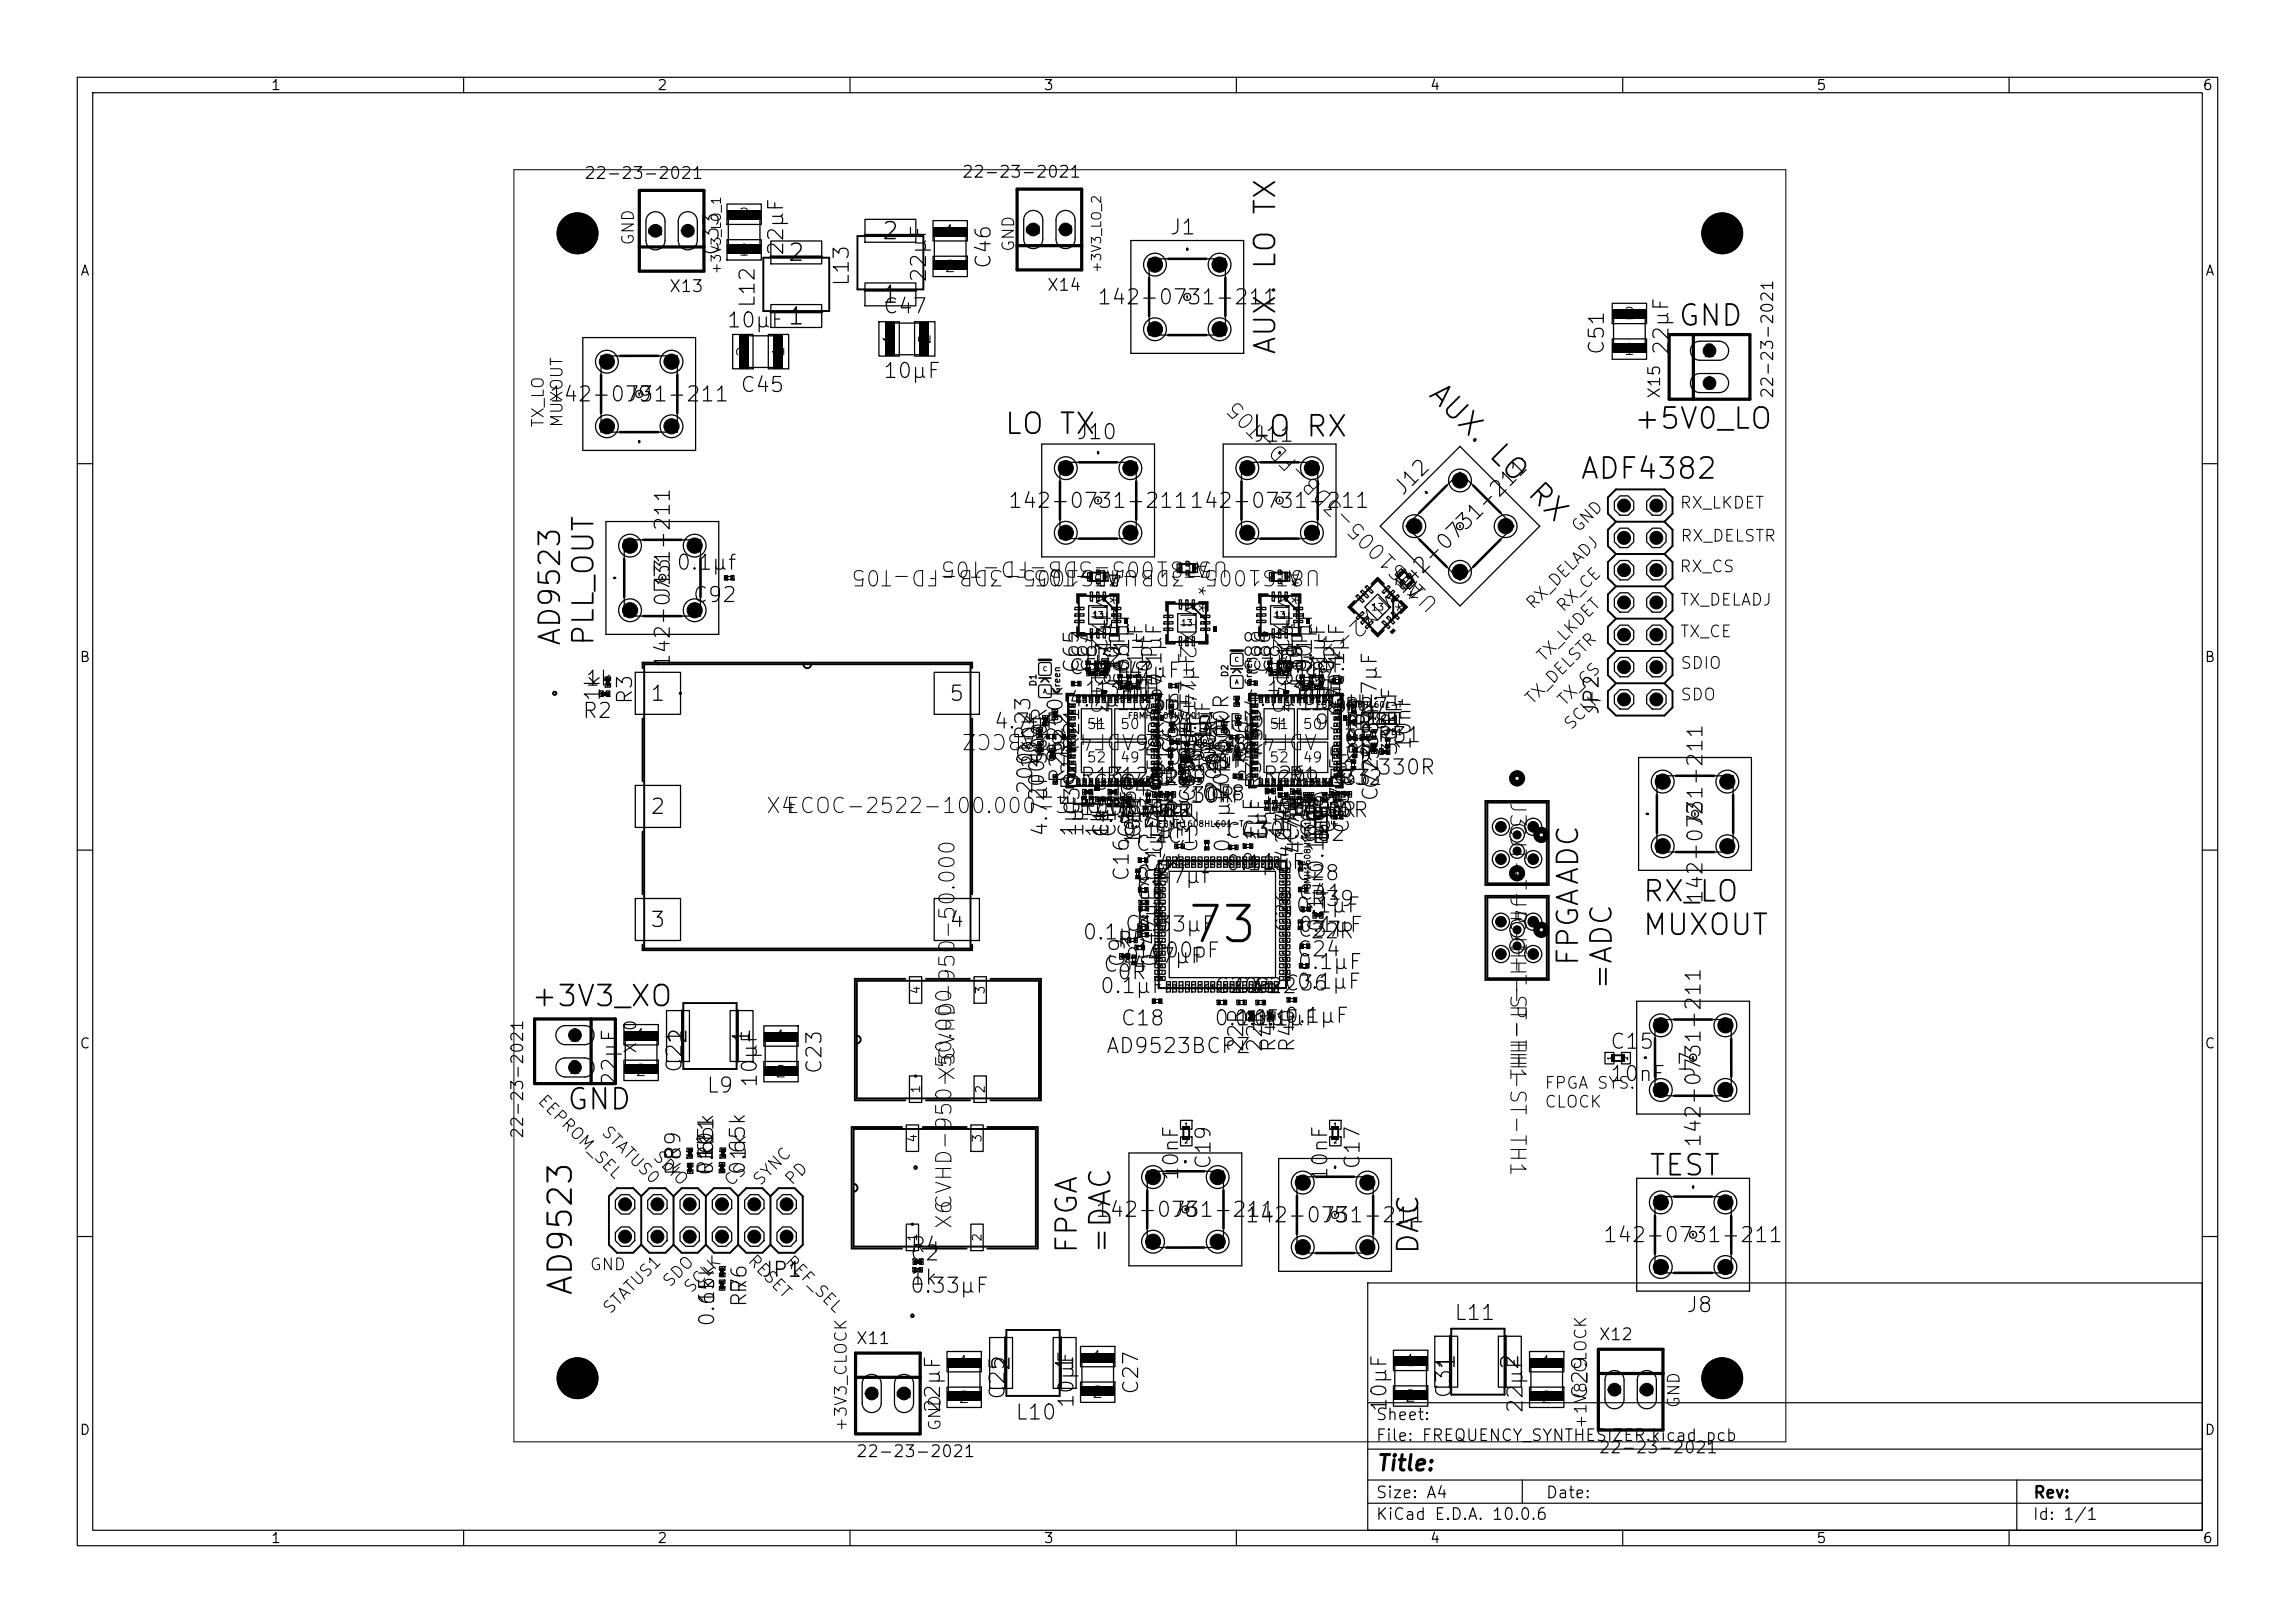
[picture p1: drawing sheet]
<svg xmlns="http://www.w3.org/2000/svg" width="297mm" height="210mm" viewBox="0 0 297 210" stroke-linecap="round" stroke-linejoin="round" font-family="sans-serif">
<defs><g id="words">
<text font-size="4.6" x="153.4" y="123.1">73</text>
<text font-size="3" x="74.8" y="167.9" transform="rotate(-90 74.8 167.9)">AD9523</text>
<g font-size="2.7">
<text x="165.7" y="46.1" transform="rotate(-90 165.7 46.1)">AUX. LO TX</text>
<text x="217" y="42.8">GND</text>
<text x="184.1" y="51.5" transform="rotate(45 184.1 51.5)">AUX.</text>
<text x="129.8" y="56.9">LO TX</text>
<text x="161.8" y="57.2">LO RX</text>
<text x="191.9" y="59.3" transform="rotate(45 191.9 59.3)">LO</text>
<text x="211.2" y="56.2">+5V0_LO</text>
<text x="196.9" y="64.3" transform="rotate(45 196.9 64.3)">RX</text>
<text x="204.3" y="62.6">ADF4382</text>
<text x="73.2" y="83.8" transform="rotate(-90 73.2 83.8)">AD9523</text>
<text x="77.5" y="83.8" transform="rotate(-90 77.5 83.8)">PLL_OUT</text>
<text x="212.4" y="117.4">RX_LO</text>
<text x="204.9" y="125.2" transform="rotate(-90 204.9 125.2)">FPGAADC</text>
<text x="212.4" y="121.7">MUXOUT</text>
<text x="68.5" y="130.9">+3V3_XO</text>
<text x="209.3" y="128.3" transform="rotate(-90 209.3 128.3)">=ADC</text>
<text x="73.2" y="144.3">GND</text>
<text x="213.2" y="152.8">TEST</text>
<text x="140.1" y="162.4" transform="rotate(-90 140.1 162.4)">FPGA</text>
<text x="144.4" y="162.4" transform="rotate(-90 144.4 162.4)">=DAC</text>
<text x="184.3" y="162.5" transform="rotate(-90 184.3 162.5)">DAC</text>
</g>
<g font-size="2.2">
<text x="101.8" y="34.3">2</text>
<text x="114" y="31.5">2</text>
<text x="114" y="39.8">1</text>
<text x="89.4" y="135.3" transform="rotate(-90 89.4 135.3)">2</text>
<text x="97.6" y="135.3" transform="rotate(-90 97.6 135.3)">1</text>
<text x="131.2" y="177.6" transform="rotate(-90 131.2 177.6)">2</text>
<text x="139.4" y="177.6" transform="rotate(-90 139.4 177.6)">1</text>
<text x="188.8" y="177.5" transform="rotate(-90 188.8 177.5)">1</text>
<text x="197.1" y="177.5" transform="rotate(-90 197.1 177.5)">2</text>
</g>
<g font-size="2">
<text x="140.7" y="76.6" transform="rotate(90 140.7 76.6)">MTX2-143+</text>
<text x="141.9" y="74.5" transform="rotate(90 141.9 74.5)">* *</text>
<text x="145" y="73.2" transform="rotate(-180 145 73.2)">ATS1005-3DB-FD-T05</text>
<text x="147.6" y="73.2" transform="rotate(-180 147.6 73.2)">U4</text>
<text x="152.2" y="77.6" transform="rotate(90 152.2 77.6)">MTX2-143+</text>
<text x="153.5" y="75.5" transform="rotate(90 153.5 75.5)">* *</text>
<text x="156.6" y="72.1" transform="rotate(-180 156.6 72.1)">ATS1005-3DB-FD-T05</text>
<text x="159.2" y="72.1" transform="rotate(-180 159.2 72.1)">U5</text>
<text x="164.2" y="76.6" transform="rotate(90 164.2 76.6)">MTX2-143+</text>
<text x="165.5" y="74.5" transform="rotate(90 165.5 74.5)">* *</text>
<text x="168.6" y="73.2" transform="rotate(-180 168.6 73.2)">ATS1005-3DB-FD-T05</text>
<text x="171.1" y="73.2" transform="rotate(-180 171.1 73.2)">U8</text>
<text x="179.4" y="75.5" transform="rotate(135 179.4 75.5)">MTX2-143+</text>
<text x="181.8" y="74.9" transform="rotate(135 181.8 74.9)">* *</text>
<text x="185" y="76" transform="rotate(-135 185 76)">ATS1005-3DB-FD-T05</text>
<text x="186.8" y="77.8" transform="rotate(-135 186.8 77.8)">U10</text>
<text x="84" y="91.2">1</text>
<text x="122.7" y="91.2">5</text>
<text x="147" y="94.4" transform="rotate(-180 147 94.4)">ADF4382ABCCZ</text>
<text x="170.7" y="94.4" transform="rotate(-180 170.7 94.4)">ADF4382ABCCZ</text>
<text x="148.8" y="99" transform="rotate(-180 148.8 99)">*</text>
<text x="152.1" y="99" transform="rotate(-180 152.1 99)">*</text>
<text x="172.4" y="99" transform="rotate(-180 172.4 99)">*</text>
<text x="175.8" y="99" transform="rotate(-180 175.8 99)">*</text>
<text x="84" y="105.8">2</text>
<text x="99" y="105.7">X4</text>
<text x="101.5" y="105.7">ECOC-2522-100.000-3HC 100R</text>
<text x="194.9" y="103.6" transform="rotate(90 194.9 103.6)">J3</text>
<text x="194.9" y="106.1" transform="rotate(90 194.9 106.1)">CJT-T-P-HH-ST-TH1</text>
<text x="194.9" y="115.8" transform="rotate(90 194.9 115.8)">J4</text>
<text x="194.9" y="118.4" transform="rotate(90 194.9 118.4)">CJT-T-P-HH-ST-TH1</text>
<text x="84" y="120.5">3</text>
<text x="122.7" y="120.5">4</text>
<text x="124.1" y="137.5" transform="rotate(-90 124.1 137.5)">CVHD-950-50.000</text>
<text x="124.1" y="140" transform="rotate(-90 124.1 140)">X5</text>
<text x="123.7" y="159.2" transform="rotate(-90 123.7 159.2)">X6</text>
<text x="123.7" y="156.7" transform="rotate(-90 123.7 156.7)">CVHD-950-50.000</text>
<text x="178" y="190.8">Title:</text>
</g>
<g font-size="1.9">
<text x="93.5" y="33.3" transform="rotate(-90 93.5 33.3)">C33</text>
<text x="101.9" y="33.3" transform="rotate(-90 101.9 33.3)">22µF</text>
<text x="128.7" y="35" transform="rotate(-90 128.7 35)">C46</text>
<text x="151.2" y="30.8">J1</text>
<text x="98.2" y="40" transform="rotate(-90 98.2 40)">L12</text>
<text x="110.3" y="37.2" transform="rotate(-90 110.3 37.2)">L13</text>
<text x="114.1" y="41.1">C47</text>
<text x="120.3" y="36.7" transform="rotate(-90 120.3 36.7)">22µF</text>
<text x="141.8" y="39.9">142-0731-211</text>
<text x="93.9" y="42.9">10µF1</text>
<text x="208.1" y="46.1" transform="rotate(-90 208.1 46.1)">C51</text>
<text x="216.4" y="46.1" transform="rotate(-90 216.4 46.1)">22µF</text>
<text x="70.9" y="52.5">142-0731-211</text>
<text x="80.9" y="52.5">J9</text>
<text x="95.7" y="51.2">C45</text>
<text x="114.1" y="49.4">10µF</text>
<text x="139.2" y="57.3">J10</text>
<text x="162.1" y="57.7">J11</text>
<text x="181.7" y="64.7" transform="rotate(-45 181.7 64.7)">J12</text>
<text x="130.3" y="66.2">142-0731-211142-0731-211</text>
<text x="87.2" y="77.6" transform="rotate(-90 87.2 77.6)">J13</text>
<text x="87.4" y="74.2">0.1µf</text>
<text x="181.6" y="77.5" transform="rotate(-45 181.6 77.5)">142-0731-211</text>
<text x="89.5" y="78.4">C92</text>
<text x="75.6" y="89.2">1k</text>
<text x="87.2" y="86.6" transform="rotate(-90 87.2 86.6)">142-0731-211</text>
<text x="138.1" y="87.8">C55L4</text>
<text x="140.1" y="87.3" transform="rotate(-90 140.1 87.3)">C65</text>
<text x="140.2" y="86.4">L3</text>
<text x="141.3" y="87.3" transform="rotate(-90 141.3 87.3)">C63</text>
<text x="141.6" y="86.4">L2</text>
<text x="142.5" y="87.3" transform="rotate(-90 142.5 87.3)">C64</text>
<text x="144.3" y="89" transform="rotate(-90 144.3 89)">C67</text>
<text x="144.3" y="87.3" transform="rotate(-90 144.3 87.3)">0.1µF</text>
<text x="144.3" y="88.2">4.7µF</text>
<text x="145.4" y="89.1" transform="rotate(-90 145.4 89.1)">C1</text>
<text x="145.4" y="87.3" transform="rotate(-90 145.4 87.3)">10pF</text>
<text x="145.7" y="88.2">L1</text>
<text x="146.6" y="89" transform="rotate(-90 146.6 89)">C66</text>
<text x="146.6" y="87.3" transform="rotate(-90 146.6 87.3)">0.1µF</text>
<text x="148.4" y="89" transform="rotate(-90 148.4 89)">0.1µF</text>
<text x="149.6" y="89.1" transform="rotate(-90 149.6 89.1)">10pF</text>
<text x="150.8" y="89" transform="rotate(-90 150.8 89)">0.1µF</text>
<text x="161" y="87.7">C76</text>
<text x="163.6" y="87.3" transform="rotate(-90 163.6 87.3)">C88</text>
<text x="163.8" y="86.4">L6</text>
<text x="164.9" y="87.3" transform="rotate(-90 164.9 87.3)">C86</text>
<text x="165.2" y="86.4">L5</text>
<text x="165.5" y="87.6">4.7µF</text>
<text x="166.1" y="87.3" transform="rotate(-90 166.1 87.3)">C87</text>
<text x="167.8" y="89.1" transform="rotate(-90 167.8 89.1)">C91</text>
<text x="167.8" y="87.3" transform="rotate(-90 167.8 87.3)">0.1µF</text>
<text x="167.9" y="88.2">L8</text>
<text x="169" y="89.1" transform="rotate(-90 169 89.1)">C89</text>
<text x="169.1" y="87.3" transform="rotate(-90 169.1 87.3)">10pF</text>
<text x="169.3" y="88.2">L7</text>
<text x="170.3" y="89.1" transform="rotate(-90 170.3 89.1)">C90</text>
<text x="170.3" y="87.3" transform="rotate(-90 170.3 87.3)">0.1µF</text>
<text x="172" y="89.1" transform="rotate(-90 172 89.1)">0.1µF</text>
<text x="173.2" y="89.1" transform="rotate(-90 173.2 89.1)">10pF</text>
<text x="174.5" y="89.1" transform="rotate(-90 174.5 89.1)">0.1µF</text>
<text x="75.2" y="93.4">R2</text>
<text x="78.1" y="90.9" transform="rotate(-90 78.1 90.9)">1k</text>
<text x="82.3" y="91.3" transform="rotate(-90 82.3 91.3)">R3</text>
<text x="128.5" y="94.8">4.7µF</text>
<text x="138.1" y="91.9">4.7µFC56</text>
<text x="140.2" y="90.6">1.3nH</text>
<text x="141.6" y="90.6">1.3nH</text>
<text x="144.3" y="92.4">1.3nH</text>
<text x="145.7" y="92.4">1.3nH</text>
<text x="150.9" y="95.3">R15</text>
<text x="152.2" y="94.9">4.7µF</text>
<text x="155.1" y="92.9" transform="rotate(-90 155.1 92.9)">4.7µF</text>
<text x="161" y="91.9">4.7µF</text>
<text x="163.7" y="95.6" transform="rotate(-90 163.7 95.6)">R34</text>
<text x="163.8" y="90.6">1.3nH</text>
<text x="165.2" y="90.6">1.3nH</text>
<text x="167.9" y="92.4">1.3nH</text>
<text x="168.2" y="91.7">C75</text>
<text x="169.3" y="92.4">1.3nH</text>
<text x="169.9" y="94.9">931R</text>
<text x="173.8" y="92.8">R27</text>
<text x="173.8" y="94.8">R28</text>
<text x="174.5" y="92.9" transform="rotate(-90 174.5 92.9)">C74</text>
<text x="178.7" y="92.9" transform="rotate(-90 178.7 92.9)">4.7µF</text>
<text x="207.4" y="92.7" transform="rotate(-90 207.4 92.7)">JP2</text>
<text x="131.1" y="99">C38</text>
<text x="134.7" y="99.6" transform="rotate(-90 134.7 99.6)">200k</text>
<text x="138.3" y="101.5" transform="rotate(-90 138.3 101.5)">R25200k</text>
<text x="138.9" y="98.1" transform="rotate(-90 138.9 98.1)">R22</text>
<text x="139.6" y="101.8">R13</text>
<text x="142.9" y="101.8">R12R16</text>
<text x="146.7" y="97.6">931R</text>
<text x="150.9" y="99.4">0RC77</text>
<text x="152.1" y="100.2">R18</text>
<text x="152.6" y="99.9">4.7µF</text>
<text x="153" y="97.8" transform="rotate(-90 153 97.8)">C60</text>
<text x="153.7" y="100.2">C61</text>
<text x="155.3" y="99" transform="rotate(-90 155.3 99)">R14</text>
<text x="156.4" y="100.7" transform="rotate(-90 156.4 100.7)">30R</text>
<text x="157.1" y="97.8" transform="rotate(-90 157.1 97.8)">31pF</text>
<text x="157.9" y="100.5" transform="rotate(-90 157.9 100.5)">200k</text>
<text x="159.5" y="97.5" transform="rotate(-90 159.5 97.5)">500R</text>
<text x="159.7" y="99.6" transform="rotate(-90 159.7 99.6)">200k</text>
<text x="162.1" y="99" transform="rotate(-90 162.1 99)">R36</text>
<text x="162.7" y="101.5" transform="rotate(-90 162.7 101.5)">R38</text>
<text x="163.3" y="101.6">R26</text>
<text x="163.9" y="98.1" transform="rotate(-90 163.9 98.1)">R35</text>
<text x="166.6" y="101.7">R1</text>
<text x="171.8" y="99.1">R29</text>
<text x="173.8" y="97">0RR31</text>
<text x="173.8" y="98.9">0R</text>
<text x="177.1" y="96.2" transform="rotate(-90 177.1 96.2)">C83</text>
<text x="177.1" y="98" transform="rotate(-90 177.1 98)">R30</text>
<text x="178.1" y="100.7">330R</text>
<text x="181.3" y="96.2" transform="rotate(-90 181.3 96.2)">31pF</text>
<text x="181.3" y="98" transform="rotate(-90 181.3 98)">30R</text>
<text x="183.1" y="97.2" transform="rotate(-90 183.1 97.2)">10nF</text>
<text x="134.1" y="103" transform="rotate(-90 134.1 103)">200kR23</text>
<text x="135.6" y="103.9" transform="rotate(-90 135.6 103.9)">200k</text>
<text x="139.6" y="106">100R 0R</text>
<text x="140.2" y="105.7" transform="rotate(-90 140.2 105.7)">C39</text>
<text x="141.3" y="106.9">4.7µF</text>
<text x="141.3" y="102.7">C40</text>
<text x="144.6" y="106.9">4.7µF</text>
<text x="144.6" y="107.6">4.7µF</text>
<text x="144.6" y="102.7">C48</text>
<text x="144.6" y="103.5">C49</text>
<text x="147.5" y="106.1" transform="rotate(-90 147.5 106.1)">C59</text>
<text x="148.7" y="102.1">R20</text>
<text x="150.3" y="106.3">0R</text>
<text x="150.3" y="102.1">R19</text>
<text x="150.9" y="104.9" transform="rotate(-90 150.9 104.9)">4.7µF0RC57</text>
<text x="151" y="106.7" transform="rotate(-90 151 106.7)">4.7µF</text>
<text x="151.7" y="106.1" transform="rotate(-90 151.7 106.1)">1µFR17</text>
<text x="152.1" y="104.3">330R</text>
<text x="153.7" y="104.4">10nF</text>
<text x="155.1" y="102.3" transform="rotate(-90 155.1 102.3)">C58</text>
<text x="155.3" y="104.1">C78</text>
<text x="158.6" y="103" transform="rotate(-90 158.6 103)">200k</text>
<text x="159.5" y="103.8" transform="rotate(-90 159.5 103.8)">200k</text>
<text x="163.3" y="105.8">100R 0R</text>
<text x="164.9" y="106.4">4.7µF0R</text>
<text x="164.9" y="102.2">C79 R33</text>
<text x="166.6" y="105.9">100R</text>
<text x="168.4" y="105.1">1µF</text>
<text x="173.1" y="102.1">R32</text>
<text x="174.6" y="106.5" transform="rotate(-90 174.6 106.5)">4.7µF</text>
<text x="174.8" y="105" transform="rotate(-90 174.8 105)">4.7µF</text>
<text x="178.8" y="103.9" transform="rotate(-90 178.8 103.9)">C72 C84</text>
<text x="179" y="102.3" transform="rotate(-90 179 102.3)">C73</text>
<text x="220.8" y="107.2" transform="rotate(-90 220.8 107.2)">J2</text>
<text x="136" y="108.4" transform="rotate(-90 136 108.4)">4.7µF 500R</text>
<text x="139.8" y="108.5" transform="rotate(-90 139.8 108.5)">1µFR24R21</text>
<text x="140.7" y="108.5" transform="rotate(-90 140.7 108.5)">1µF</text>
<text x="143" y="108.6" transform="rotate(-90 143 108.6)">1µF</text>
<text x="143.9" y="108.6" transform="rotate(-90 143.9 108.6)">C14</text>
<text x="144" y="108.6" transform="rotate(-90 144 108.6)">1µF</text>
<text x="144.9" y="108.6" transform="rotate(-90 144.9 108.6)">C13</text>
<text x="145.1" y="109">0.1µF</text>
<text x="146.8" y="110.6">C3</text>
<text x="147.2" y="108.6" transform="rotate(-90 147.2 108.6)">C12</text>
<text x="147.8" y="113.1">C44</text>
<text x="148" y="109.6" transform="rotate(-90 148 109.6)">10pF</text>
<text x="148.1" y="108.6" transform="rotate(-90 148.1 108.6)">C11</text>
<text x="150" y="109.6">IC1</text>
<text x="152.2" y="108.1" transform="rotate(-90 152.2 108.1)">C62</text>
<text x="155.5" y="110.5" transform="rotate(-90 155.5 110.5)">C32 C50</text>
<text x="158.5" y="113.1">0.1µF</text>
<text x="158.5" y="108.9">C43</text>
<text x="159.7" y="110.5" transform="rotate(-90 159.7 110.5)">0.1µF</text>
<text x="160.4" y="113">0.1µF</text>
<text x="160.4" y="108.8">C30</text>
<text x="163.4" y="109" transform="rotate(-90 163.4 109)">1µF R37</text>
<text x="164.4" y="109" transform="rotate(-90 164.4 109)">1µF</text>
<text x="166.7" y="108.5" transform="rotate(-90 166.7 108.5)">1µF</text>
<text x="167.6" y="109.1" transform="rotate(-90 167.6 109.1)">C71</text>
<text x="167.6" y="108.5" transform="rotate(-90 167.6 108.5)">1µF</text>
<text x="167.6" y="113.2" transform="rotate(-90 167.6 113.2)">C42</text>
<text x="168.3" y="109.3">C82</text>
<text x="168.4" y="110.7" transform="rotate(-90 168.4 110.7)">4.7µF</text>
<text x="168.6" y="109.1" transform="rotate(-90 168.6 109.1)">C70</text>
<text x="169.2" y="110.7" transform="rotate(-90 169.2 110.7)">4.7µF</text>
<text x="170.9" y="108.6" transform="rotate(-90 170.9 108.6)">C69</text>
<text x="170.9" y="109.5" transform="rotate(-90 170.9 109.5)">10pF</text>
<text x="171.8" y="108.5" transform="rotate(-90 171.8 108.5)">C68</text>
<text x="171.8" y="113.2" transform="rotate(-90 171.8 113.2)">0.1µF</text>
<text x="172.6" y="108.1" transform="rotate(-90 172.6 108.1)">C80</text>
<text x="173.4" y="108.1" transform="rotate(-90 173.4 108.1)">C81</text>
<text x="175.1" y="108.1" transform="rotate(-90 175.1 108.1)">C85</text>
<text x="146.6" y="114.2" transform="rotate(-90 146.6 114.2)">C16</text>
<text x="146.8" y="114.8">0.47µf</text>
<text x="146.8" y="114.4">C4</text>
<text x="146.9" y="119.4">C7</text>
<text x="146.9" y="116.9">C6</text>
<text x="146.9" y="116.1">C5</text>
<text x="150.8" y="114.2" transform="rotate(-90 150.8 114.2)">0.1µF</text>
<text x="167.5" y="118.6">0.1µF</text>
<text x="167.5" y="114.4">C28</text>
<text x="167.9" y="116.9">C41</text>
<text x="169.4" y="117.7">R39</text>
<text x="220.8" y="117.1" transform="rotate(-90 220.8 117.1)">142-0731-211</text>
<text x="139.9" y="122.1">0.1µF</text>
<text x="144.4" y="123">R5</text>
<text x="145.4" y="125.2">0.47µF</text>
<text x="145.4" y="121">C10</text>
<text x="146.1" y="125.3" transform="rotate(-90 146.1 125.3)">C9</text>
<text x="146.9" y="124.4">1000pF</text>
<text x="146.9" y="120.2">C8</text>
<text x="146.9" y="121">0.33µF</text>
<text x="150.2" y="125.3" transform="rotate(-90 150.2 125.3)">0.47µF</text>
<text x="167.6" y="120.8" transform="rotate(-90 167.6 120.8)">C26</text>
<text x="167.6" y="124.3">C24</text>
<text x="167.8" y="125.9">0.1µF</text>
<text x="167.8" y="121.7">C37</text>
<text x="167.9" y="121.1">0.1µF</text>
<text x="169.4" y="121.9">22R</text>
<text x="142.2" y="129">0.1µF</text>
<text x="142.6" y="126.3">C34</text>
<text x="144.4" y="127.2">0R</text>
<text x="157" y="129">C20</text>
<text x="159.5" y="129">C35 C36</text>
<text x="162" y="129">C22</text>
<text x="167.6" y="128.4">0.1µF</text>
<text x="143" y="136.8">AD9523BCPZ</text>
<text x="144.9" y="133.2">C18</text>
<text x="157" y="133.2">0.1µF 0.1µF</text>
<text x="159.5" y="133.2">0.1µF</text>
<text x="161.4" y="136.3" transform="rotate(-90 161.4 136.3)">22R</text>
<text x="162" y="133.2">0.1µF</text>
<text x="163.8" y="136.3" transform="rotate(-90 163.8 136.3)">22R</text>
<text x="165.6" y="136.3" transform="rotate(-90 165.6 136.3)">R41</text>
<text x="168" y="136.3" transform="rotate(-90 168 136.3)">R40</text>
<text x="208.2" y="136.2">C15</text>
<text x="80.3" y="140.7" transform="rotate(-90 80.3 140.7)">22µF</text>
<text x="88.7" y="139" transform="rotate(-90 88.7 139)">C21</text>
<text x="91.3" y="141.9">L9</text>
<text x="98.5" y="140.9" transform="rotate(-90 98.5 140.9)">10µF</text>
<text x="106.8" y="139.1" transform="rotate(-90 106.8 139.1)">C23</text>
<text x="208.2" y="140.4">10nF</text>
<text x="219.8" y="139.5" transform="rotate(-90 219.8 139.5)">J7</text>
<text x="220.6" y="148.7" transform="rotate(-90 220.6 148.7)">142-0731-211</text>
<text x="88.6" y="150.4" transform="rotate(-90 88.6 150.4)">R9</text>
<text x="88.6" y="152.3" transform="rotate(-90 88.6 152.3)">R8</text>
<text x="92.7" y="152.2" transform="rotate(-90 92.7 152.2)">R10</text>
<text x="92.7" y="150.4" transform="rotate(-90 92.7 150.4)">1k</text>
<text x="92.8" y="152.3" transform="rotate(-90 92.8 152.3)">0.65k</text>
<text x="92.8" y="150.3" transform="rotate(-90 92.8 150.3)">R11</text>
<text x="96.9" y="152.2" transform="rotate(-90 96.9 152.2)">0.65k</text>
<text x="97" y="150.3" transform="rotate(-90 97 150.3)">1k</text>
<text x="153" y="153" transform="rotate(-90 153 153)">10nF</text>
<text x="157.2" y="151.5" transform="rotate(-90 157.2 151.5)">C19</text>
<text x="172.3" y="153" transform="rotate(-90 172.3 153)">10nF</text>
<text x="176.5" y="151.5" transform="rotate(-90 176.5 151.5)">C17</text>
<text x="141.6" y="158">142-0731-211</text>
<text x="151.5" y="158">J6</text>
<text x="161" y="158.7">142-0731-211</text>
<text x="170.9" y="158.7">J5</text>
<text x="207.3" y="161.2">142-0731-211</text>
<text x="97.1" y="167.6" transform="rotate(-90 97.1 167.6)">R6</text>
<text x="98.4" y="165.7">JP1</text>
<text x="117.6" y="167.8">0.33µF</text>
<text x="117.6" y="163.6">C2</text>
<text x="117.7" y="166.7">1k</text>
<text x="117.7" y="162.6">R4</text>
<text x="92.9" y="168.9" transform="rotate(-90 92.9 168.9)">1k</text>
<text x="92.9" y="171.8" transform="rotate(-90 92.9 171.8)">0.65k</text>
<text x="97.1" y="169.3" transform="rotate(-90 97.1 169.3)">R7</text>
<text x="188" y="171.3">L11</text>
<text x="218.1" y="170.3">J8</text>
<text x="122.2" y="183" transform="rotate(-90 122.2 183)">22µF</text>
<text x="130.5" y="181.3" transform="rotate(-90 130.5 181.3)">C25</text>
<text x="131.2" y="184.2">L10</text>
<text x="139.4" y="182.4" transform="rotate(-90 139.4 182.4)">10µF</text>
<text x="147.8" y="180.6" transform="rotate(-90 147.8 180.6)">C27</text>
<text x="179.9" y="182.9" transform="rotate(-90 179.9 182.9)">10µF</text>
<text x="188.3" y="181.1" transform="rotate(-90 188.3 181.1)">C31</text>
<text x="197.5" y="183" transform="rotate(-90 197.5 183)">22µF</text>
<text x="205.9" y="181.3" transform="rotate(-90 205.9 181.3)">C29</text>
</g>
<g font-size="1.6">
<text x="86.1" y="30.8" transform="rotate(-90 86.1 30.8)">2</text>
<text x="90.3" y="30.8" transform="rotate(-90 90.3 30.8)">1</text>
<text x="135" y="30.6" transform="rotate(-90 135 30.6)">2</text>
<text x="139.1" y="30.6" transform="rotate(-90 139.1 30.6)">1</text>
<text x="220.3" y="46.6">2</text>
<text x="220.3" y="50.8">1</text>
<text x="73.5" y="135.2">1</text>
<text x="73.5" y="139.4">2</text>
<text x="114.1" y="181.3" transform="rotate(-90 114.1 181.3)">1</text>
<text x="118.2" y="181.3" transform="rotate(-90 118.2 181.3)">2</text>
<text x="210.2" y="180.8" transform="rotate(-90 210.2 180.8)">1</text>
<text x="214.4" y="180.8" transform="rotate(-90 214.4 180.8)">2</text>
</g>
<g font-size="1.5">
<text x="75.5" y="23.5">22-23-2021</text>
<text x="124.4" y="23.4">22-23-2021</text>
<text x="95.4" y="28.8">2</text>
<text x="82.4" y="31.9" transform="rotate(-90 82.4 31.9)">GND</text>
<text x="95.4" y="33.5">1</text>
<text x="122.1" y="31">1</text>
<text x="122.1" y="35.6">2</text>
<text x="131.6" y="32.7" transform="rotate(-90 131.6 32.7)">GND</text>
<text x="86.5" y="38.2">X13</text>
<text x="135.4" y="38">X14</text>
<text x="210" y="41.7">2</text>
<text x="97.3" y="46.4" transform="rotate(-90 97.3 46.4)">2</text>
<text x="101.9" y="46.4" transform="rotate(-90 101.9 46.4)">1</text>
<text x="116.2" y="44.7" transform="rotate(-90 116.2 44.7)">1</text>
<text x="120.8" y="44.7" transform="rotate(-90 120.8 44.7)">2</text>
<text x="210" y="46.3">1</text>
<text x="215.2" y="51.7" transform="rotate(-90 215.2 51.7)">X15</text>
<text x="229.9" y="51.7" transform="rotate(-90 229.9 51.7)">22-23-2021</text>
<text x="70.8" y="55.4" transform="rotate(-90 70.8 55.4)">TX_LO</text>
<text x="73.2" y="55.4" transform="rotate(-90 73.2 55.4)">MUXOUT</text>
<text x="204.5" y="69.4" transform="rotate(-45 204.5 69.4)">GND</text>
<text x="217.3" y="66.2">RX_LKDET</text>
<text x="217.4" y="70.5">RX_DELSTR</text>
<text x="217.2" y="74.4">RX_CS</text>
<text x="198.6" y="79.3" transform="rotate(-45 198.6 79.3)">RX_DELADJ</text>
<text x="202.5" y="79.7" transform="rotate(-45 202.5 79.7)">RX_CE</text>
<text x="217.3" y="78.8">TX_DELADJ</text>
<text x="217.3" y="82.9">TX_CE</text>
<text x="200" y="86.1" transform="rotate(-45 200 86.1)">TX_LKDET</text>
<text x="217.4" y="86.9">SDIO</text>
<text x="198.5" y="91.6" transform="rotate(-45 198.5 91.6)">TX_DELSTR</text>
<text x="202.7" y="91.8" transform="rotate(-45 202.7 91.8)">TX_CS</text>
<text x="203.5" y="94.9" transform="rotate(-45 203.5 94.9)">SCLK</text>
<text x="217.4" y="91">SDO</text>
<text x="82.1" y="135">1</text>
<text x="82.7" y="136.4" transform="rotate(-90 82.7 136.4)">X10</text>
<text x="100.2" y="135.2">1</text>
<text x="69.1" y="142.7" transform="rotate(45 69.1 142.7)">EEPROM_SEL</text>
<text x="82.1" y="139.6">2</text>
<text x="100.2" y="139.8">2</text>
<text x="199.8" y="141.3">FPGA SYS.</text>
<text x="199.8" y="143.7">CLOCK</text>
<text x="68.1" y="147.5" transform="rotate(-90 68.1 147.5)">22-23-2021</text>
<text x="77.4" y="146.8" transform="rotate(45 77.4 146.8)">STATUS0</text>
<text x="84" y="150" transform="rotate(45 84 150)">SDIO</text>
<text x="94.8" y="154" transform="rotate(-45 94.8 154)">CS</text>
<text x="98.5" y="153.9" transform="rotate(-45 98.5 153.9)">SYNC</text>
<text x="102.7" y="153.8" transform="rotate(-45 102.7 153.8)">PD</text>
<text x="76.2" y="164.8">GND</text>
<text x="86.9" y="167" transform="rotate(-45 86.9 167)">SDO</text>
<text x="89.6" y="167.8" transform="rotate(-45 89.6 167.8)">SCLK</text>
<text x="96.3" y="163.4" transform="rotate(45 96.3 163.4)">RESET</text>
<text x="101.1" y="163.5" transform="rotate(45 101.1 163.5)">REF_SEL</text>
<text x="79.1" y="170.5" transform="rotate(-45 79.1 170.5)">STATUS1</text>
<text x="206.8" y="173.8">X12</text>
<text x="110.7" y="174.3">X11</text>
<text x="123.9" y="177.3">1</text>
<text x="141.2" y="176.7">1</text>
<text x="181.7" y="177.2">1</text>
<text x="199.3" y="177.3">1</text>
<text x="110" y="185.4" transform="rotate(-90 110 185.4)">+3V3_CLOCK</text>
<text x="122.1" y="185.3" transform="rotate(-90 122.1 185.3)">GND</text>
<text x="123.9" y="181.9">2</text>
<text x="141.2" y="181.3">2</text>
<text x="178" y="184.1">Sheet:</text>
<text x="181.7" y="181.8">2</text>
<text x="199.3" y="181.9">2</text>
<text x="205.7" y="185" transform="rotate(-90 205.7 185)">+1V8_CLOCK</text>
<text x="217.7" y="182.3" transform="rotate(-90 217.7 182.3)">GND</text>
<text x="110.7" y="188.9">22-23-2021</text>
<text x="178" y="186.8">File: FREQUENCY_SYNTHESIZER.kicad_pcb</text>
<text x="206.8" y="188.4">22-23-2021</text>
<text x="178" y="197">KiCad E.D.A. 10.0.6</text>
<text x="178" y="194.2">Size: A4</text>
<text x="200" y="194.2">Date:</text>
<text x="263" y="197">Id: 1/1</text>
<text x="263" y="194.2">Rev:</text>
</g>
<g font-size="1.3">
<text x="35" y="12">1</text>
<text x="85" y="12">2</text>
<text x="135" y="12">3</text>
<text x="185" y="12">4</text>
<text x="235" y="12">5</text>
<text x="285" y="12">6</text>
<text x="10.3" y="36">A</text>
<text x="285.3" y="36">A</text>
<text x="10.2" y="86">B</text>
<text x="285.2" y="86">B</text>
<text x="140.5" y="94.7">51</text>
<text x="144.8" y="94.7">50</text>
<text x="164.2" y="94.7">51</text>
<text x="168.5" y="94.7">50</text>
<text x="140.5" y="99">52</text>
<text x="144.8" y="99">49</text>
<text x="164.2" y="99">52</text>
<text x="168.5" y="99">49</text>
<text x="10.2" y="136">C</text>
<text x="285.2" y="136">C</text>
<text x="10.2" y="186">D</text>
<text x="285.2" y="186">D</text>
<text x="35" y="200">1</text>
<text x="85" y="200">2</text>
<text x="135" y="200">3</text>
<text x="185" y="200">4</text>
<text x="235" y="200">5</text>
<text x="285" y="200">6</text>
</g>
<g font-size="1.2">
<text x="93.6" y="35.6" transform="rotate(-90 93.6 35.6)">+3V3_LO_1</text>
<text x="142.8" y="35.4" transform="rotate(-90 142.8 35.4)">+3V3_LO_2</text>
</g>
<g font-size="1.1">
<text x="119.4" y="128.8" transform="rotate(-90 119.4 128.8)">4</text>
<text x="127.7" y="128.8" transform="rotate(-90 127.7 128.8)">3</text>
<text x="119.4" y="141.6" transform="rotate(-90 119.4 141.6)">1</text>
<text x="127.7" y="141.6" transform="rotate(-90 127.7 141.6)">2</text>
<text x="118.9" y="147.9" transform="rotate(-90 118.9 147.9)">4</text>
<text x="127.3" y="147.9" transform="rotate(-90 127.3 147.9)">3</text>
<text x="118.9" y="160.8" transform="rotate(-90 118.9 160.8)">1</text>
<text x="127.3" y="160.8" transform="rotate(-90 127.3 160.8)">2</text>
</g>
<g font-size="1">
<text x="145.7" y="69.7">4</text>
<text x="169.2" y="69.7">4</text>
<text x="157" y="161.4">4</text>
</g>
<text font-size=".9" x="177.4" y="79.2">13</text>
<g font-size=".8">
<text x="209.3" y="70.2">12</text>
<text x="209.3" y="66.1">14</text>
<text x="213.5" y="70.2">11</text>
<text x="213.5" y="66.1">13</text>
<text x="209.3" y="74.4">10</text>
<text x="141.2" y="80.2">13</text>
<text x="152.8" y="81.2">13</text>
<text x="164.8" y="80.2">13</text>
<text x="209.7" y="82.8">6</text>
<text x="209.7" y="78.6">8</text>
<text x="213.9" y="82.8">5</text>
<text x="134.3" y="88.9" transform="rotate(-90 134.3 88.9)">D1</text>
<text x="137.4" y="89.9" transform="rotate(-90 137.4 89.9)">Green</text>
<text x="159.1" y="87.7" transform="rotate(-90 159.1 87.7)">D2</text>
<text x="162.2" y="88.7" transform="rotate(-90 162.2 88.7)">Green</text>
<text x="209.7" y="87">4</text>
<text x="145.9" y="93.2">FBMH1608HL601-T</text>
<text x="170.3" y="91.8">FBMH1608HL601-T</text>
<text x="179.3" y="95.3">FB1</text>
<text x="209.7" y="91.1">2</text>
<text x="154.8" y="96.7">FB2</text>
<text x="149.8" y="107.2">FBMH1608HL601-T</text>
<text x="149.8" y="103.7">FB3</text>
<text x="173.3" y="106.9" transform="rotate(-90 173.3 106.9)">FB4</text>
<text x="169.8" y="115.8" transform="rotate(-90 169.8 115.8)">FBMH1608HL601-T</text>
<text x="80" y="156.5">11</text>
<text x="80" y="160.6">12</text>
<text x="84.2" y="160.6">10</text>
<text x="88.8" y="156.5">7</text>
<text x="88.8" y="160.6">8</text>
<text x="93" y="160.6">6</text>
<text x="97.1" y="156.5">3</text>
<text x="97.1" y="160.6">4</text>
</g>
<g font-size=".7">
<text x="193.8" y="107.5">5</text>
<text x="198" y="107.5">3</text>
<text x="193.8" y="111.7">6</text>
<text x="198" y="111.7">4</text>
<text x="193.8" y="119.8">5</text>
<text x="198" y="119.8">3</text>
<text x="193.8" y="124">6</text>
<text x="198" y="124">4</text>
</g>
<g font-size=".6">
<text x="196" y="108.5">1</text>
<text x="196" y="110.6">2</text>
<text x="196" y="120.8">1</text>
<text x="196" y="122.9">2</text>
</g>
<g font-size=".5">
<text x="134.9" y="87">C</text>
<text x="134.9" y="89.9">A</text>
<text x="159.7" y="85.8">C</text>
<text x="159.8" y="88.7">A</text>
<text x="153.8" y="94.7" transform="rotate(-90 153.8 94.7)">2</text>
<text x="156.4" y="94.7" transform="rotate(-90 156.4 94.7)">1</text>
<text x="178.2" y="93.2" transform="rotate(-90 178.2 93.2)">2</text>
<text x="180.8" y="93.2" transform="rotate(-90 180.8 93.2)">1</text>
<text x="151.3" y="105.1" transform="rotate(-90 151.3 105.1)">1</text>
<text x="153.9" y="105.1" transform="rotate(-90 153.9 105.1)">2</text>
<text x="170.7" y="106.1">1</text>
<text x="170.7" y="108.7">2</text>
<text x="208.7" y="137.2" transform="rotate(-90 208.7 137.2)">1</text>
<text x="210.8" y="137.2" transform="rotate(-90 210.8 137.2)">2</text>
<text x="153.2" y="145.9">1</text>
<text x="153.2" y="148.1">2</text>
<text x="172.5" y="145.9">1</text>
<text x="172.5" y="148.1">2</text>
</g>
<g font-size=".4">
<text x="141.3" y="74.8" transform="rotate(-90 141.3 74.8)">4</text>
<text x="143.4" y="74.8" transform="rotate(-90 143.4 74.8)">3</text>
<text x="152.9" y="73.7" transform="rotate(-90 152.9 73.7)">4</text>
<text x="154.9" y="73.7" transform="rotate(-90 154.9 73.7)">3</text>
<text x="164.8" y="74.8" transform="rotate(-90 164.8 74.8)">4</text>
<text x="166.9" y="74.8" transform="rotate(-90 166.9 74.8)">3</text>
<text x="149.9" y="113">1</text>
<text x="149.9" y="113.8">2</text>
<text x="151.5" y="112" transform="rotate(-90 151.5 112)">72</text>
<text x="152.3" y="112" transform="rotate(-90 152.3 112)">71</text>
<text x="153.2" y="112" transform="rotate(-90 153.2 112)">70</text>
<text x="154" y="112" transform="rotate(-90 154 112)">69</text>
<text x="154.8" y="112" transform="rotate(-90 154.8 112)">68</text>
<text x="155.6" y="112" transform="rotate(-90 155.6 112)">67</text>
<text x="156.5" y="112" transform="rotate(-90 156.5 112)">66</text>
<text x="157.3" y="112" transform="rotate(-90 157.3 112)">65</text>
<text x="158.1" y="112" transform="rotate(-90 158.1 112)">64</text>
<text x="158.9" y="112" transform="rotate(-90 158.9 112)">63</text>
<text x="159.8" y="112" transform="rotate(-90 159.8 112)">62</text>
<text x="160.6" y="112" transform="rotate(-90 160.6 112)">61</text>
<text x="161.4" y="112" transform="rotate(-90 161.4 112)">60</text>
<text x="162.3" y="112" transform="rotate(-90 162.3 112)">59</text>
<text x="163" y="112" transform="rotate(-90 163 112)">58</text>
<text x="163.9" y="112" transform="rotate(-90 163.9 112)">57</text>
<text x="164.7" y="112" transform="rotate(-90 164.7 112)">56</text>
<text x="165.5" y="112" transform="rotate(-90 165.5 112)">55</text>
<text x="165.8" y="113.8">53</text>
<text x="165.8" y="113">54</text>
<text x="149.9" y="114.6">3</text>
<text x="149.9" y="115.4">4</text>
<text x="149.9" y="116.2">5</text>
<text x="149.9" y="117.1">6</text>
<text x="149.9" y="117.9">7</text>
<text x="149.9" y="118.7">8</text>
<text x="149.9" y="119.5">9</text>
<text x="165.8" y="119.5">46</text>
<text x="165.8" y="118.7">47</text>
<text x="165.8" y="117.9">48</text>
<text x="165.8" y="117.1">49</text>
<text x="165.8" y="116.2">50</text>
<text x="165.8" y="115.4">51</text>
<text x="165.8" y="114.6">52</text>
<text x="149.7" y="120.4">10</text>
<text x="149.7" y="121.2">11</text>
<text x="149.7" y="122">12</text>
<text x="149.7" y="122.8">13</text>
<text x="149.7" y="123.7">14</text>
<text x="149.7" y="124.5">15</text>
<text x="149.7" y="125.3">16</text>
<text x="165.8" y="125.3">39</text>
<text x="165.8" y="124.5">40</text>
<text x="165.8" y="123.7">41</text>
<text x="165.8" y="122.8">42</text>
<text x="165.8" y="122">43</text>
<text x="165.8" y="121.2">44</text>
<text x="165.8" y="120.4">45</text>
<text x="149.7" y="126.1">17</text>
<text x="149.7" y="126.9">18</text>
<text x="151.5" y="128.2" transform="rotate(-90 151.5 128.2)">19</text>
<text x="152.3" y="128.2" transform="rotate(-90 152.3 128.2)">20</text>
<text x="153.2" y="128.2" transform="rotate(-90 153.2 128.2)">21</text>
<text x="154" y="128.2" transform="rotate(-90 154 128.2)">22</text>
<text x="154.8" y="128.2" transform="rotate(-90 154.8 128.2)">23</text>
<text x="155.6" y="128.2" transform="rotate(-90 155.6 128.2)">24</text>
<text x="156.5" y="128.2" transform="rotate(-90 156.5 128.2)">25</text>
<text x="157.3" y="128.2" transform="rotate(-90 157.3 128.2)">26</text>
<text x="158.1" y="128.2" transform="rotate(-90 158.1 128.2)">27</text>
<text x="158.9" y="128.2" transform="rotate(-90 158.9 128.2)">28</text>
<text x="159.8" y="128.2" transform="rotate(-90 159.8 128.2)">29</text>
<text x="160.6" y="128.2" transform="rotate(-90 160.6 128.2)">30</text>
<text x="161.4" y="128.2" transform="rotate(-90 161.4 128.2)">31</text>
<text x="162.3" y="128.2" transform="rotate(-90 162.3 128.2)">32</text>
<text x="163" y="128.2" transform="rotate(-90 163 128.2)">33</text>
<text x="163.9" y="128.2" transform="rotate(-90 163.9 128.2)">34</text>
<text x="164.7" y="128.2" transform="rotate(-90 164.7 128.2)">35</text>
<text x="165.5" y="128.2" transform="rotate(-90 165.5 128.2)">36</text>
<text x="165.8" y="126.9">37</text>
<text x="165.8" y="126.1">38</text>
</g>
<g font-size=".3">
<text x="153.5" y="38.7">1</text>
<text x="82.5" y="51.2">1</text>
<text x="141.9" y="65">1</text>
<text x="165.4" y="65">1</text>
<text x="188.8" y="68.3">1</text>
<text x="85.5" y="75">1</text>
<text x="141.5" y="77.4" transform="rotate(-90 141.5 77.4)">3</text>
<text x="142.3" y="77.4" transform="rotate(-90 142.3 77.4)">2</text>
<text x="143.1" y="77.4" transform="rotate(-90 143.1 77.4)">1</text>
<text x="165" y="77.4" transform="rotate(-90 165 77.4)">3</text>
<text x="165.8" y="77.4" transform="rotate(-90 165.8 77.4)">2</text>
<text x="166.7" y="77.4" transform="rotate(-90 166.7 77.4)">1</text>
<text x="139.5" y="79">4</text>
<text x="139.5" y="79.8">5</text>
<text x="139.5" y="80.6">6</text>
<text x="141.5" y="82.1" transform="rotate(-90 141.5 82.1)">7</text>
<text x="142.3" y="82.1" transform="rotate(-90 142.3 82.1)">8</text>
<text x="143.1" y="82.1" transform="rotate(-90 143.1 82.1)">9</text>
<text x="144.2" y="80.6">10</text>
<text x="144.2" y="79.8">11</text>
<text x="144.2" y="79">12</text>
<text x="151" y="80">4</text>
<text x="151" y="80.8">5</text>
<text x="151" y="81.7">6</text>
<text x="153" y="83.1" transform="rotate(-90 153 83.1)">7</text>
<text x="153" y="78.4" transform="rotate(-90 153 78.4)">3</text>
<text x="153.8" y="83.1" transform="rotate(-90 153.8 83.1)">8</text>
<text x="153.8" y="78.4" transform="rotate(-90 153.8 78.4)">2</text>
<text x="154.7" y="83.1" transform="rotate(-90 154.7 83.1)">9</text>
<text x="154.7" y="78.4" transform="rotate(-90 154.7 78.4)">1</text>
<text x="155.7" y="81.7">10</text>
<text x="155.7" y="80.8">11</text>
<text x="155.7" y="80">12</text>
<text x="163.1" y="79">4</text>
<text x="163.1" y="79.8">5</text>
<text x="163.1" y="80.6">6</text>
<text x="165" y="82.1" transform="rotate(-90 165 82.1)">7</text>
<text x="165.8" y="82.1" transform="rotate(-90 165.8 82.1)">8</text>
<text x="166.7" y="82.1" transform="rotate(-90 166.7 82.1)">9</text>
<text x="167.7" y="80.6">10</text>
<text x="167.7" y="79.8">11</text>
<text x="167.7" y="79">12</text>
<text x="138.5" y="91.5">25</text>
<text x="138.5" y="92.3">26</text>
<text x="138.5" y="93.1">27</text>
<text x="138.5" y="94">28</text>
<text x="138.5" y="94.8">29</text>
<text x="138.5" y="95.6">30</text>
<text x="139.7" y="90.8" transform="rotate(-90 139.7 90.8)">24</text>
<text x="140.6" y="90.8" transform="rotate(-90 140.6 90.8)">23</text>
<text x="141.4" y="90.8" transform="rotate(-90 141.4 90.8)">22</text>
<text x="142.2" y="90.8" transform="rotate(-90 142.2 90.8)">21</text>
<text x="143" y="90.8" transform="rotate(-90 143 90.8)">20</text>
<text x="143.8" y="90.8" transform="rotate(-90 143.8 90.8)">19</text>
<text x="144.7" y="90.8" transform="rotate(-90 144.7 90.8)">18</text>
<text x="145.5" y="90.8" transform="rotate(-90 145.5 90.8)">17</text>
<text x="146.3" y="90.8" transform="rotate(-90 146.3 90.8)">16</text>
<text x="147.1" y="90.8" transform="rotate(-90 147.1 90.8)">15</text>
<text x="148" y="90.8" transform="rotate(-90 148 90.8)">14</text>
<text x="148.8" y="90.8" transform="rotate(-90 148.8 90.8)">13</text>
<text x="149.1" y="93.1">10</text>
<text x="149.1" y="92.3">11</text>
<text x="149.1" y="91.5">12</text>
<text x="149.2" y="95.6">7</text>
<text x="149.2" y="94.8">8</text>
<text x="149.2" y="94">9</text>
<text x="162.1" y="91.5">25</text>
<text x="162.1" y="92.3">26</text>
<text x="162.1" y="93.1">27</text>
<text x="162.1" y="94">28</text>
<text x="162.1" y="94.8">29</text>
<text x="162.1" y="95.6">30</text>
<text x="163.4" y="90.8" transform="rotate(-90 163.4 90.8)">24</text>
<text x="164.2" y="90.8" transform="rotate(-90 164.2 90.8)">23</text>
<text x="165" y="90.8" transform="rotate(-90 165 90.8)">22</text>
<text x="165.8" y="90.8" transform="rotate(-90 165.8 90.8)">21</text>
<text x="166.7" y="90.8" transform="rotate(-90 166.7 90.8)">20</text>
<text x="167.5" y="90.8" transform="rotate(-90 167.5 90.8)">19</text>
<text x="168.3" y="90.8" transform="rotate(-90 168.3 90.8)">18</text>
<text x="169.1" y="90.8" transform="rotate(-90 169.1 90.8)">17</text>
<text x="170" y="90.8" transform="rotate(-90 170 90.8)">16</text>
<text x="170.8" y="90.8" transform="rotate(-90 170.8 90.8)">15</text>
<text x="171.6" y="90.8" transform="rotate(-90 171.6 90.8)">14</text>
<text x="172.4" y="90.8" transform="rotate(-90 172.4 90.8)">13</text>
<text x="172.8" y="93.1">10</text>
<text x="172.8" y="92.3">11</text>
<text x="172.8" y="91.5">12</text>
<text x="172.9" y="95.6">7</text>
<text x="172.9" y="94.8">8</text>
<text x="172.9" y="94">9</text>
<text x="138.5" y="96.4">31</text>
<text x="138.5" y="97.3">32</text>
<text x="138.5" y="98.1">33</text>
<text x="138.5" y="98.9">34</text>
<text x="138.5" y="99.7">35</text>
<text x="138.5" y="100.6">36</text>
<text x="139.7" y="101.4" transform="rotate(-90 139.7 101.4)">37</text>
<text x="140.6" y="101.4" transform="rotate(-90 140.6 101.4)">38</text>
<text x="141.4" y="101.4" transform="rotate(-90 141.4 101.4)">39</text>
<text x="142.2" y="101.4" transform="rotate(-90 142.2 101.4)">40</text>
<text x="143" y="101.4" transform="rotate(-90 143 101.4)">41</text>
<text x="143.8" y="101.4" transform="rotate(-90 143.8 101.4)">42</text>
<text x="144.7" y="101.4" transform="rotate(-90 144.7 101.4)">43</text>
<text x="145.5" y="101.4" transform="rotate(-90 145.5 101.4)">44</text>
<text x="146.3" y="101.4" transform="rotate(-90 146.3 101.4)">45</text>
<text x="147.1" y="101.4" transform="rotate(-90 147.1 101.4)">46</text>
<text x="148" y="101.4" transform="rotate(-90 148 101.4)">47</text>
<text x="148.8" y="101.4" transform="rotate(-90 148.8 101.4)">48</text>
<text x="149.2" y="100.6">1</text>
<text x="149.2" y="99.7">2</text>
<text x="149.2" y="98.9">3</text>
<text x="149.2" y="98.1">4</text>
<text x="149.2" y="97.3">5</text>
<text x="149.2" y="96.4">6</text>
<text x="162.1" y="96.4">31</text>
<text x="162.1" y="97.3">32</text>
<text x="162.1" y="98.1">33</text>
<text x="162.1" y="98.9">34</text>
<text x="162.1" y="99.7">35</text>
<text x="162.1" y="100.6">36</text>
<text x="163.4" y="101.4" transform="rotate(-90 163.4 101.4)">37</text>
<text x="164.2" y="101.4" transform="rotate(-90 164.2 101.4)">38</text>
<text x="165" y="101.4" transform="rotate(-90 165 101.4)">39</text>
<text x="165.8" y="101.4" transform="rotate(-90 165.8 101.4)">40</text>
<text x="166.7" y="101.4" transform="rotate(-90 166.7 101.4)">41</text>
<text x="167.5" y="101.4" transform="rotate(-90 167.5 101.4)">42</text>
<text x="168.3" y="101.4" transform="rotate(-90 168.3 101.4)">43</text>
<text x="169.1" y="101.4" transform="rotate(-90 169.1 101.4)">44</text>
<text x="170" y="101.4" transform="rotate(-90 170 101.4)">45</text>
<text x="170.8" y="101.4" transform="rotate(-90 170.8 101.4)">46</text>
<text x="171.6" y="101.4" transform="rotate(-90 171.6 101.4)">47</text>
<text x="172.4" y="101.4" transform="rotate(-90 172.4 101.4)">48</text>
<text x="172.9" y="100.6">1</text>
<text x="172.9" y="99.7">2</text>
<text x="172.9" y="98.9">3</text>
<text x="172.9" y="98.1">4</text>
<text x="172.9" y="97.3">5</text>
<text x="172.9" y="96.4">6</text>
<text x="219.2" y="105.5">1</text>
<text x="218.9" y="137.1">1</text>
<text x="153.2" y="156.7">1</text>
<text x="172.6" y="157.4">1</text>
<text x="218.9" y="160">1</text>
</g>
<g font-size=".2">
<text x="181" y="74.3">4</text>
<text x="182.5" y="75.8">3</text>
<text x="78" y="89.9" transform="rotate(-90 78 89.9)">2</text>
<text x="78.5" y="88">1</text>
<text x="78.5" y="88.9">2</text>
<text x="78.9" y="89.9" transform="rotate(-90 78.9 89.9)">1</text>
<text x="134.4" y="95.4">1</text>
<text x="134.4" y="94.6">2</text>
<text x="135.1" y="93">1</text>
<text x="135.1" y="93.9">2</text>
<text x="136.4" y="92.2">1</text>
<text x="136.4" y="93.1">2</text>
<text x="151.5" y="93.9">1</text>
<text x="151.5" y="94.7">2</text>
<text x="158.3" y="93.9">1</text>
<text x="158.3" y="94.7">2</text>
<text x="159.9" y="90.5">1</text>
<text x="159.9" y="91.3">2</text>
<text x="160.1" y="93">1</text>
<text x="160.1" y="93.8">2</text>
<text x="174.7" y="93.6" transform="rotate(-90 174.7 93.6)">1</text>
<text x="174.7" y="95.6" transform="rotate(-90 174.7 95.6)">1</text>
<text x="175.5" y="93.6" transform="rotate(-90 175.5 93.6)">2</text>
<text x="175.6" y="95.6" transform="rotate(-90 175.6 95.6)">2</text>
<text x="176.4" y="95.6" transform="rotate(-90 176.4 95.6)">2</text>
<text x="177.3" y="95.6" transform="rotate(-90 177.3 95.6)">1</text>
<text x="134.5" y="96.4">1</text>
<text x="136" y="97.3">1</text>
<text x="136" y="98.1">2</text>
<text x="151.8" y="96.1" transform="rotate(-90 151.8 96.1)">1</text>
<text x="152.6" y="96.1" transform="rotate(-90 152.6 96.1)">2</text>
<text x="152.8" y="100.2">1</text>
<text x="152.8" y="99.3">2</text>
<text x="153" y="101" transform="rotate(-90 153 101)">1</text>
<text x="153.1" y="98.3" transform="rotate(-90 153.1 98.3)">2</text>
<text x="153.9" y="101" transform="rotate(-90 153.9 101)">2</text>
<text x="158.9" y="96.4">1</text>
<text x="158.9" y="97.3">2</text>
<text x="159.9" y="97.2">1</text>
<text x="159.9" y="98">2</text>
<text x="177.7" y="97.4">1</text>
<text x="177.7" y="96.6">2</text>
<text x="179" y="97.4" transform="rotate(-90 179 97.4)">1</text>
<text x="179.8" y="97.4" transform="rotate(-90 179.8 97.4)">2</text>
<text x="140.5" y="102.6" transform="rotate(-90 140.5 102.6)">1</text>
<text x="143.8" y="102.6" transform="rotate(-90 143.8 102.6)">1</text>
<text x="144.7" y="102.6" transform="rotate(-90 144.7 102.6)">2</text>
<text x="149.6" y="103" transform="rotate(-90 149.6 103)">1</text>
<text x="150.4" y="103" transform="rotate(-90 150.4 103)">2</text>
<text x="151.2" y="102.9" transform="rotate(-90 151.2 102.9)">1</text>
<text x="152.1" y="102.9" transform="rotate(-90 152.1 102.9)">2</text>
<text x="165" y="102.5" transform="rotate(-90 165 102.5)">2</text>
<text x="167.4" y="102.6" transform="rotate(-90 167.4 102.6)">1</text>
<text x="168.3" y="102.6" transform="rotate(-90 168.3 102.6)">2</text>
<text x="172.5" y="102.9" transform="rotate(-90 172.5 102.9)">1</text>
<text x="173.3" y="102.9" transform="rotate(-90 173.3 102.9)">2</text>
<text x="174" y="102.9" transform="rotate(-90 174 102.9)">1</text>
<text x="174.9" y="102.9" transform="rotate(-90 174.9 102.9)">2</text>
<text x="170.3" y="118.6" transform="rotate(-90 170.3 118.6)">1</text>
<text x="171.2" y="118.6" transform="rotate(-90 171.2 118.6)">2</text>
<text x="145.3" y="123.9" transform="rotate(-90 145.3 123.9)">1</text>
<text x="146.1" y="123.9" transform="rotate(-90 146.1 123.9)">2</text>
<text x="161.8" y="131.2">1</text>
<text x="164.2" y="131.2">1</text>
<text x="161.8" y="132.1">2</text>
<text x="164.2" y="132.1">2</text>
<text x="89.1" y="149.8">1</text>
<text x="89.1" y="149">2</text>
<text x="93.4" y="149.8">1</text>
<text x="93.4" y="149">2</text>
<text x="89.2" y="151.8">1</text>
<text x="89.2" y="150.9">2</text>
<text x="93.3" y="150.9">2</text>
<text x="93.3" y="166">1</text>
<text x="93.3" y="166.9">2</text>
<text x="93.3" y="164.3">1</text>
<text x="93.3" y="165.2">2</text>
<text x="118.6" y="163.4" transform="rotate(-90 118.6 163.4)">1</text>
<text x="119.4" y="163.4" transform="rotate(-90 119.4 163.4)">2</text>
</g>
</g></defs>
<g fill="none" stroke="#000" stroke-width=".15">
<path d="M10 10h277v190h-277zM12 12h273v186h-273zM60 10v2M110 10v2M160 10v2M210 10v2M260 10v2M10 60h2M285 60h2M10 110h2M285 110h2M10 160h2"/>
<path d="M177 166h108v32h-108zM285 160h2M60 198v2M110 198v2M160 198v2M177 194.5h108M177 191.5h108M177 187.5h108M177 181.5h108M197 191.5v3M210 198v2M260 198v2"/>
<path d="M261 191.5v6.5"/>
</g>
<g fill="#000">
<path d="M94.2 31.6h4.2v1.2h-4.2zM94.2 27.2h4.2v1.3h-4.2zM120.8 33.7h4.3v1.3h-4.3zM120.8 29.4h4.3v1.2h-4.3zM95.6 43.4h1.3v4.2h-1.3zM100 43.4h1.2v4.2h-1.2zM114.6 41.7h1.2v4.3h-1.2zM118.9 41.7h1.3v4.3h-1.3zM208.7 44.4h4.3v1.3h-4.3zM208.7 40.1h4.3v1.2h-4.3zM93.9 74.5h.2v.5h-.2zM94.1 74.5h.5v.1h-.5z"/>
<path d="M94.1 74.9h.5v.1h-.5zM94.6 74.5h.3v.5h-.3zM209.8 65h.8v.8h-.8zM209.8 69.2h.8v.8h-.8zM209.8 73.4h.8v.8h-.8zM209.8 77.5h.8v.9h-.8zM213.9 65h.9v.8h-.9zM213.9 69.2h.9v.8h-.9zM213.9 73.4h.9v.8h-.9zM213.9 77.5h.9v.9h-.9zM77.8 89.5h.2v.5h-.2zM78 89.5h.5v.5h-.5z"/>
<path d="M78.5 89.5h.3v.5h-.3zM78.4 87.8h.5v.2h-.5zM78.4 88.5h.5v.3h-.5zM78.4 88h.5v.5h-.5zM134.3 94.3h.5v.3h-.5zM134.3 95.1h.5v.2h-.5zM134.3 94.6h.5v.5h-.5zM134.4 96.1h.5v.3h-.5zM134.4 96.9h.5v.2h-.5zM134.4 96.4h.5v.5h-.5zM135 92.8h.5v.2h-.5zM135 93.5h.5v.2h-.5z"/>
<path d="M135 93h.5v.5h-.5zM135.5 95.1h.3v.5h-.3zM135.8 95.1h.5h-.5zM135.8 95.5h.5v.1h-.5zM135.9 97h.5v.3h-.5zM135.9 97.8h.5v.2h-.5zM135.9 97.3h.5v.5h-.5zM136.3 95.1h.2v.5h-.2zM136.3 92h.5v.2h-.5zM136.3 92.7h.5v.3h-.5zM136.3 92.2h.5v.5h-.5zM137.5 95.1h.5v.7h-.5z"/>
<path d="M138.8 88.2h.2v.5h-.2zM139 88.2h.5v.1h-.5zM139 88.6h.5v.1h-.5zM139.5 88.2h.3v.5h-.3zM140.6 85.9h.1v.5h-.1zM140.8 86.9h.3v.5h-.3zM140.6 85.7h.5v.2h-.5zM141 85.9h.1v.5h-.1zM140.6 86.4h.5v.3h-.5zM141.1 86.9h.4v.2h-.4zM141.1 87.2h.4v.2h-.4zM141.5 86.9h.3v.5h-.3z"/>
<path d="M141.7 85.9h.1v.5h-.1zM141.7 85.7h.5v.2h-.5zM142.1 85.9h.1v.5h-.1zM141.7 86.4h.5v.3h-.5zM142.2 86.9h.3v.5h-.3zM142.5 86.9h.4v.2h-.4zM142.5 87.2h.4v.2h-.4zM142.9 85.9h.1v.5h-.1zM142.5 89.3h.7v.5h-.7zM142.9 86.9h.3v.5h-.3zM142.9 85.7h.5v.2h-.5zM143.3 85.9h.1v.5h-.1z"/>
<path d="M142.9 86.4h.5v.3h-.5zM144.7 87.7h.1v.4h-.1zM144.9 88.7h.3v.5h-.3zM144.7 87.4h.5v.3h-.5zM145.1 87.7h.1v.4h-.1zM144.7 88.1h.5v.3h-.5zM145.2 88.7h.5v.1h-.5zM145.2 89h.5v.2h-.5zM145.4 80.1h.5v.6h-.5zM145.7 88.7h.2v.5h-.2zM145.9 87.7h.1v.5h-.1zM145.9 87.5h.5v.2h-.5z"/>
<path d="M146.3 87.7h.1v.5h-.1zM145.9 88.2h.5v.2h-.5zM146.3 88.7h.3v.5h-.3zM146.6 88.7h.5v.1h-.5zM146.6 89h.5v.2h-.5zM147.1 87.7h.1v.4h-.1zM147.1 88.7h.2v.5h-.2zM147.1 87.4h.5v.3h-.5zM147.5 87.7h.1v.4h-.1zM147.1 88.1h.5v.3h-.5zM150.2 92.6h.4v.7h-.4zM151.2 97.2h.1v.4h-.1z"/>
<path d="M151.3 98.9v.5zM151.3 91.5h.1v.5h-.1zM151.4 88.5h.2v.5h-.2zM151.2 96.9h.5v.3h-.5zM151.2 97.6h.5v.3h-.5zM151.6 97.2h.1v.4h-.1zM151.3 98.6h.5v.3h-.5zM151.3 99.4h.5v.2h-.5zM151.7 98.9h.1v.5h-.1zM151.5 95.7h.3v.5h-.3zM151.3 91.3h.5v.2h-.5zM151.8 91.5v.5z"/>
<path d="M151.3 92h.5v.2h-.5zM151.4 93.6h.5v.3h-.5zM151.4 94.4h.5v.2h-.5zM151.4 93.9h.5v.5h-.5zM151.6 88.5h.5v.1h-.5zM151.6 88.9h.5v.1h-.5zM151.8 95.7h.5v.5h-.5zM152.1 88.5h.3v.5h-.3zM152.3 95.7h.2v.5h-.2zM152.9 97.9h.2v.5h-.2zM152.6 99.1h.5v.2h-.5zM152.6 99.3h.5v.5h-.5z"/>
<path d="M153.4 96.4h.1v.5h-.1zM153.1 97.9h.5v.5h-.5zM153.6 97.9h.3v.5h-.3zM153.4 96.2h.5v.2h-.5zM153.8 96.4h.1v.5h-.1zM153.4 96.9h.5v.3h-.5zM157 81.1h.4v.7h-.4zM158.2 93.6h.5v.3h-.5zM158.2 94.4h.5v.2h-.5zM158.2 93.9h.5v.5h-.5zM158.8 96.2h.5v.2h-.5zM158.8 96.9h.5v.3h-.5z"/>
<path d="M158.8 96.4h.5v.5h-.5zM159.2 95.2h.3v.5h-.3zM159.5 95.2h.5h-.5zM159.5 95.6h.5v.1h-.5zM160 95.2h.2v.5h-.2zM159.8 90.3h.5v.2h-.5zM159.8 91h.5v.2h-.5zM159.8 90.5h.5v.5h-.5zM159.8 96.9h.5v.3h-.5zM159.8 97.7h.5v.2h-.5zM159.8 97.2h.5v.5h-.5zM160 92.7h.5v.3h-.5z"/>
<path d="M160 93.5h.5v.2h-.5zM160 93h.5v.5h-.5zM161.2 95.1h.4v.7h-.4zM161.6 88.1h.2v.5h-.2zM161.8 88.1h.5v.1h-.5zM161.8 88.6h.5h-.5zM162.3 88.1h.3v.5h-.3zM164.1 85.9h.1v.5h-.1zM164.1 85.7h.5v.2h-.5zM164.5 85.9h.1v.5h-.1zM164.1 86.4h.5v.3h-.5zM164.4 86.9h.2v.5h-.2z"/>
<path d="M164.6 86.9h.5v.2h-.5zM164.6 87.2h.5v.2h-.5zM165.1 86.9h.3v.5h-.3zM165.4 85.9v.5zM165.4 85.7h.4v.2h-.4zM165.8 85.9v.5zM165.4 86.4h.4v.3h-.4zM165.9 86.9h.2v.5h-.2zM166.1 86.9h.5v.2h-.5zM166.1 87.2h.5v.2h-.5zM166.6 85.9h.1v.5h-.1zM166.1 89.3h.7v.5h-.7z"/>
<path d="M166.6 86.9h.3v.5h-.3zM166.6 85.7h.5v.2h-.5zM167 85.9h.1v.5h-.1zM166.6 86.4h.5v.3h-.5zM168.3 87.7v.5zM168.5 88.7h.3v.5h-.3zM168.3 87.5h.5v.2h-.5zM168.7 87.7h.1v.5h-.1zM168.3 88.2h.5v.2h-.5zM168.8 88.7h.5v.2h-.5zM168.8 89h.5v.2h-.5zM169 80.1h.4v.6h-.4z"/>
<path d="M169.3 88.7h.2v.5h-.2zM169.5 87.7v.5zM169.5 87.5h.5v.2h-.5zM169.9 87.7h.1v.5h-.1zM169.5 88.2h.5v.2h-.5zM170 88.7h.2v.5h-.2zM170.2 88.7h.5v.2h-.5zM170.2 89h.5v.2h-.5zM170.7 87.7h.1v.5h-.1zM170.7 88.7h.3v.5h-.3zM170.7 87.5h.5v.2h-.5zM171.1 87.7h.1v.5h-.1z"/>
<path d="M170.7 88.2h.5v.2h-.5zM172.5 87.8h.3v.5h-.3zM172.8 87.8h.5v.1h-.5zM172.8 88.2h.5v.1h-.5zM173.3 87.8h.2v.5h-.2zM173.8 92.6h.4v.7h-.4zM174.4 93.2h.3v.5h-.3zM174.5 95.2h.2v.5h-.2zM174.9 98.7h.1v.5h-.1zM175 91.5v.5zM175.1 97.2v.5zM174.7 93.2h.5v.5h-.5z"/>
<path d="M174.7 95.2h.5v.5h-.5zM174.9 98.5h.5v.2h-.5zM174.9 99.2h.5v.3h-.5zM175.3 98.7h.1v.5h-.1zM175.2 93.2h.2v.5h-.2zM175 91.2h.5v.3h-.5zM175.4 91.5h.1v.5h-.1zM175 92h.5v.2h-.5zM175.2 95.2h.3v.5h-.3zM175.1 96.9h.5v.3h-.5zM175.1 97.7h.5v.2h-.5zM175.5 97.2h.1v.5h-.1z"/>
<path d="M176.2 95.2h.2v.5h-.2zM176.4 95.2h.5v.5h-.5zM176.9 95.2h.3v.5h-.3zM177.6 94.8v.5zM177.6 94.5h.5v.3h-.5zM178 94.8h.1v.5h-.1zM177.6 95.3h.5v.2h-.5zM177.6 96.3h.5v.3h-.5zM177.6 97.1h.5v.2h-.5zM177.6 96.6h.5v.5h-.5zM178.7 97h.3v.5h-.3zM179.3 95.9h.1v.4h-.1z"/>
<path d="M179 97h.5v.5h-.5zM179.5 97h.2v.5h-.2zM179.3 95.6h.5v.3h-.5zM179.8 95.9v.4zM179.3 96.3h.5v.3h-.5zM180.3 81.3l.3 .3-.4 .5-.4-.3zM209.8 81.7h.8v.9h-.8zM209.8 85.9h.8v.8h-.8zM209.8 90.1h.8v.8h-.8zM213.9 81.7h.9v.9h-.9zM213.9 85.9h.9v.8h-.9zM213.9 90.1h.9v.8h-.9z"/>
<path d="M136.3 100.6h.1v.5h-.1zM136.3 100.4h.5v.2h-.5zM136.3 101.1h.5v.2h-.5zM136.7 100.6h.1v.5h-.1zM140 103.4h.1v.5h-.1zM140.3 102.3h.2v.4h-.2zM140 103.2h.5v.2h-.5zM140 103.9h.5v.3h-.5zM140.4 103.4h.1v.5h-.1zM140.5 102.3h.5v.4h-.5zM141 103.4h.1v.5h-.1zM141 102.3h.3v.4h-.3z"/>
<path d="M141 103.2h.5v.2h-.5zM141 103.9h.5v.3h-.5zM141.4 103.4h.1v.5h-.1zM141.9 103.2h.3v.5h-.3zM141.7 101.9h.6v.5h-.6zM142.2 103.2h.5h-.5zM142.2 103.6h.5v.1h-.5zM142.7 103.2h.2v.5h-.2zM143.3 103.5h.1v.5h-.1zM143.6 102.3h.2v.4h-.2zM143.3 103.3h.5v.2h-.5zM143.3 104h.5v.3h-.5z"/>
<path d="M143.7 103.5h.1v.5h-.1zM143.8 102.3h.5v.4h-.5zM144.2 103.5h.1v.5h-.1zM144.3 102.3h.2v.4h-.2zM144.2 103.3h.5v.2h-.5zM144.2 104h.5v.3h-.5zM144.6 103.5h.1v.5h-.1zM145.2 103.1h.3v.5h-.3zM145.2 103.9h.3v.5h-.3zM145.5 103.1h.4v.1h-.4zM145.5 103.5h.4v.1h-.4zM145.5 103.9h.4v.1h-.4z"/>
<path d="M145.5 104.3h.4v.1h-.4zM145.9 103.1h.3v.5h-.3zM145.9 103.9h.3v.5h-.3zM147 112.8h.1v.5h-.1zM147 112.6h.5v.2h-.5zM147.4 112.8h.1v.5h-.1zM147 113.3h.5v.3h-.5zM147.4 111.1h.3v.5h-.3zM147.5 114.9h.2v.5h-.2zM147.5 117.3h.3v.5h-.3zM147.5 116.5h.3v.5h-.3zM148 104.7h.1v.5h-.1z"/>
<path d="M147.7 111.1h.5h-.5zM147.7 111.5h.5v.1h-.5zM147.7 114.9h.5v.1h-.5zM147.7 115.3h.5v.1h-.5zM147.8 119.8h.4v.1h-.4zM147.8 117.3h.5v.1h-.5zM147.8 117.7h.5v.1h-.5zM147.8 116.5h.5v.1h-.5zM147.8 117h.5h-.5zM148.2 111.1h.2v.5h-.2zM148.3 103h.1v.5h-.1zM148.2 114.9h.2v.5h-.2z"/>
<path d="M148 104.5h.5v.2h-.5zM148.4 104.7h.1v.5h-.1zM148 105.2h.5v.3h-.5zM148.3 117.3h.2v.5h-.2zM148.3 116.5h.2v.5h-.2zM148.3 102.7h.5v.3h-.5zM148.3 103.5h.5v.2h-.5zM148.7 103h.1v.5h-.1zM149.3 102.6h.3v.5h-.3zM149.6 102.6h.5v.5h-.5zM150.1 102.6h.2v.5h-.2zM151 102.6h.2v.4h-.2z"/>
<path d="M151.2 102.6h.5v.4h-.5zM151.7 102.6h.3v.4h-.3zM152.2 109.3h.2v.4h-.2zM152.4 109.3h.5h-.5zM152.4 109.7h.5h-.5zM152.8 100.6h.2v.5h-.2zM152.9 109.3h.2v.4h-.2zM152.6 99.8h.5v.3h-.5zM153 100.6h.5v.5h-.5zM153.5 100.6h.3v.5h-.3zM154.3 100.7h.3v.5h-.3zM154.6 100.7h.5h-.5z"/>
<path d="M154.6 101.1h.5v.1h-.5zM155.1 100.7h.2v.5h-.2zM155.9 109.1h.1v.5h-.1zM155.9 108.9h.5v.2h-.5zM156.3 109.1h.1v.5h-.1zM155.9 109.6h.5v.3h-.5zM159.1 109.4h.3v.5h-.3zM159.4 109.4h.5v.1h-.5zM159.4 109.8h.5v.1h-.5zM159.7 100.2h.3v.5h-.3zM159.9 109.4h.2v.5h-.2zM160 100.2h.4v.1h-.4z"/>
<path d="M160 100.6h.4v.1h-.4zM160.4 100.2h.3v.5h-.3zM161 109.2h.3v.5h-.3zM161.3 109.2h.4v.1h-.4zM161.3 109.6h.4v.1h-.4zM161.7 109.2h.3v.5h-.3zM163.7 104h.1v.5h-.1zM163.9 102.1h.2v.5h-.2zM163.7 103.7h.5v.3h-.5zM163.7 104.5h.5v.2h-.5zM164.1 104h.1v.5h-.1zM164.1 102.1h.5v.5h-.5z"/>
<path d="M164.7 104h.1v.5h-.1zM164.6 102.1h.3v.5h-.3zM164.7 103.7h.5v.3h-.5zM164.7 104.5h.5v.2h-.5zM165.1 104h.1v.5h-.1zM165.5 102.6h.3v.5h-.3zM165.3 101.9h.7v.5h-.7zM165.8 102.6h.5v.1h-.5zM165.8 103h.5v.1h-.5zM166.3 102.6h.2v.5h-.2zM167 103.5h.1v.5h-.1zM167.2 102.2h.2v.5h-.2z"/>
<path d="M167 103.2h.5v.3h-.5zM167 104h.5v.2h-.5zM167.4 103.5h.1v.5h-.1zM167.4 102.2h.5v.5h-.5zM167.9 103.4h.1v.5h-.1zM168.1 119.4v.5zM168.1 111.8v.5zM167.9 102.2h.3v.5h-.3zM167.9 103.2h.5v.2h-.5zM167.9 103.9h.5v.3h-.5zM168.3 103.4h.1v.5h-.1zM168.2 114.9h.2v.5h-.2z"/>
<path d="M168.1 119.2h.4v.2h-.4zM168.5 119.4v.5zM168.1 111.6h.5v.2h-.5zM168.5 111.8h.1v.5h-.1zM168.1 112.3h.5v.3h-.5zM168.5 117.4h.2v.5h-.2zM168.7 102.9h.1v.5h-.1zM168.4 114.9h.5h-.5zM168.4 115.3h.5v.1h-.5zM168.9 114.9h.3v.5h-.3zM168.7 102.7h.5v.2h-.5zM168.7 103.4h.5v.3h-.5z"/>
<path d="M169.1 102.9h.1v.5h-.1zM168.7 117.4h.5v.1h-.5zM168.7 117.8h.5v.1h-.5zM169.2 117.4h.3v.5h-.3zM169.5 102.9v.5zM169.5 102.7h.5v.2h-.5zM169.5 103.4h.5v.3h-.5zM169.9 102.9h.1v.5h-.1zM170.1 118.2h.2v.5h-.2zM170.3 118.2h.5v.5h-.5zM170.8 118.2h.3v.5h-.3zM171.2 102.9h.1v.5h-.1z"/>
<path d="M171.2 102.7h.5v.2h-.5zM171.2 103.4h.5v.3h-.5zM171.6 102.9h.1v.5h-.1zM172.2 102.5h.3v.5h-.3zM172.7 105.4h.2v.5h-.2zM172.5 102.5h.5v.5h-.5zM173 102.5h.2v.5h-.2zM172.9 105.4h.5v.1h-.5zM172.9 105.8h.5v.1h-.5zM173.4 105.4h.3v.5h-.3zM173.8 102.5h.2v.5h-.2zM174 102.5h.5v.5h-.5z"/>
<path d="M174.5 102.5h.2v.5h-.2zM80.8 137.8h4.3v1.2h-4.3zM80.8 133.4h4.3v1.2h-4.3zM98.9 137.9h4.3v1.3h-4.3zM98.9 133.6h4.3v1.2h-4.3zM145.1 123.5h.2v.5h-.2zM145.3 123.5h.5v.5h-.5zM145.8 123.5h.2v.5h-.2zM146.1 121.4h.2v.5h-.2zM146.5 123.9h.1v.5h-.1zM146.3 121.4h.5v.1h-.5zM146.3 121.8h.5v.1h-.5z"/>
<path d="M146.5 123.7h.5v.2h-.5zM146.9 123.9h.1v.5h-.1zM146.5 124.4h.5v.3h-.5zM146.8 121.4h.2v.5h-.2zM147 122.4h.2v.4h-.2zM147.2 122.4h.5h-.5zM147.2 122.8h.5h-.5zM147.5 120.7h.3v.5h-.3zM147.5 119.8h.3v.5h-.3zM147.7 122.4h.3v.4h-.3zM147.8 120.7h.4v.1h-.4zM147.8 121.1h.4v.1h-.4z"/>
<path d="M147.8 120.2h.4v.1h-.4zM148.2 120.7h.3v.5h-.3zM148.2 119.8h.3v.5h-.3zM149.3 129.3h.2v.5h-.2zM149.5 129.3h.5v.1h-.5zM149.5 129.7h.5v.1h-.5zM150 129.3h.2v.5h-.2zM157.6 129.5h.3v.5h-.3zM157.9 129.5h.5h-.5zM157.9 129.9h.5v.1h-.5zM158.4 129.5h.2v.5h-.2zM160.2 129.5h.2v.5h-.2z"/>
<path d="M160.4 129.5h.5h-.5zM160.4 129.9h.5v.1h-.5zM160.9 129.5h.3v.5h-.3zM161.7 131h.5v.2h-.5zM161.7 131.7h.5v.3h-.5zM161.7 131.2h.5v.5h-.5zM162.7 129.5h.2v.5h-.2zM162.9 129.5h.5v.1h-.5zM162.9 129.9h.5v.1h-.5zM163.4 129.5h.2v.5h-.2zM164.1 131h.5v.2h-.5zM164.1 131.7h.5v.3h-.5z"/>
<path d="M164.1 131.2h.5v.5h-.5zM166.7 129.1h.2v.5h-.2zM166.9 129.1h.5v.1h-.5zM166.9 129.5h.5v.1h-.5zM167.4 129.1h.3v.5h-.3zM168.3 124.7h.2v.5h-.2zM168.1 119.9h.4v.2h-.4zM168.4 122.2h.2v.5h-.2zM168.5 124.7h.5v.1h-.5zM168.5 125.1h.5v.1h-.5zM168.6 122.2h.5v.1h-.5zM168.6 122.6h.5v.1h-.5z"/>
<path d="M169 124.7h.3v.5h-.3zM169.1 122.2h.3v.5h-.3zM208.4 136.4h.5v1h-.5zM209.8 136.4h.5v1h-.5zM80.5 155.4h.8v.9h-.8zM84.7 155.4h.8v.9h-.8zM89 148.7h.5v.3h-.5zM89 149.5h.5v.2h-.5zM89 149h.5v.5h-.5zM89.1 150.7h.5v.2h-.5zM89.1 151.4h.5v.3h-.5zM89.1 150.9h.5v.5h-.5z"/>
<path d="M88.8 155.4h.9v.9h-.9zM93.2 150.6h.5v.2h-.5zM93.2 151.3h.5v.3h-.5zM93.2 150.8h.5v.5h-.5zM93.3 148.7h.5v.3h-.5zM93.3 149.4h.5v.3h-.5zM93.3 149h.5v.4h-.5zM93 155.4h.9v.9h-.9zM97.2 155.4h.8v.9h-.8zM101.4 155.4h.8v.9h-.8zM153 145.7h1v.5h-1zM153 147h1v.5h-1z"/>
<path d="M172.3 145.7h1v.5h-1zM172.3 147h1v.5h-1zM80.5 159.6h.8v.8h-.8zM84.7 159.6h.8v.8h-.8zM88.8 159.6h.9v.8h-.9zM93.2 165.8h.5v.2h-.5zM93.2 166.5h.5v.3h-.5zM93.2 166h.5v.5h-.5zM93.2 164.1h.5v.2h-.5zM93.2 164.8h.5v.3h-.5zM93.2 164.3h.5v.5h-.5zM93 159.6h.9v.8h-.9z"/>
<path d="M97.2 159.6h.8v.8h-.8zM101.4 159.6h.8v.8h-.8zM118.3 164.1h.2v.5h-.2zM118.3 163h.3v.5h-.3zM118.5 164.1h.5h-.5zM118.5 164.5h.5v.1h-.5zM118.6 163h.5v.5h-.5zM119 164.1h.2v.5h-.2zM119.1 163h.2v.5h-.2zM122.6 175.7h4.3v1.2h-4.3zM139.9 175h4.3v1.3h-4.3zM180.4 175.5h4.3v1.3h-4.3z"/>
<path d="M198 175.7h4.3v1.2h-4.3zM122.6 180.1h4.3v1.2h-4.3zM139.9 179.4h4.3v1.2h-4.3zM180.4 179.9h4.3v1.2h-4.3zM198 180.1h4.3v1.2h-4.3z"/>
</g>
<path d="M134.4 87.7h1.6M134.7 88.3l.5-.6 .6 .6M153.3 93.6h2.8v1.5h-2.8zM159.3 86.5h1.5M159.5 87.1l.6-.6 .5 .6M177.7 92.2h2.8v1.5h-2.8zM150.8 104.1h2.8v1.5h-2.8zM170.2 105.6h1.5v2.8h-1.5z" fill="none" stroke="#000" stroke-width=".21"/>
<g fill="none" stroke="#000" stroke-width=".17">
<path d="M94.3 28.4v3.2M98.3 28.4v3.2M120.9 30.6v3.2M125 30.6v3.2M96.9 43.5h3.1M96.9 47.5h3.1M115.8 41.8h3.2M115.8 45.9h3.2M208.8 41.3v3.2M212.9 41.3v3.2M80.9 134.6v3.2M85 134.6v3.2"/>
<path d="M99 134.8v3.1M103.1 134.8v3.1M122.7 176.9v3.2M126.8 176.9v3.2M140 176.3v3.1M144.1 176.3v3.1M180.5 176.7v3.2M184.6 176.7v3.2M198.1 176.9v3.2M202.2 176.9v3.2"/>
</g>
<g fill="none" stroke="#000" stroke-width=".25">
<path d="M98.8 33.3h8.5v6.9h-8.5zM99.7 33.2h6.7M111 30.5h8.5v6.9h-8.5zM111.9 30.4h6.7M111.9 37.6h6.7M99.7 40.4h6.7M139.6 77.1h4.9v4.9h-4.9zM140.5 76.9h-1.1v1.1M141.1 74.1h2v1.1h-2zM141.3 74.1v1.1M142.5 77.1l2 2.1M142.8 74.1v1.1"/>
<path d="M143.6 76.9h1.2v1.1M151.1 78.1h5v5h-5zM152.1 77.9h-1.2v1.1M152.6 73h2.1v1.1h-2.1zM152.9 73v1.1M154 78.1l2.1 2.1M154.4 73v1.1M155.1 77.9h1.2v1.1M163.1 77.1h5v4.9h-5zM164.1 76.9h-1.2v1.1M164.6 74.1h2v1.1h-2zM164.8 74.1v1.1"/>
<path d="M166 77.1l2.1 2.1M166.4 74.1v1.1M167.2 76.9h1.1v1.1M174.8 78.6l3.5-3.5 3.5 3.5-3.5 3.4zM175.3 77.8l-.8 .8 .8 .8M177.5 75.6l.8-.8 .8 .8M180.3 77.1v2.9M180.8 74.6l.8-.8 1.4 1.4-.8 .8zM181.3 77.8l.8 .8-.8 .8M181.7 74l-.7 .8M182.8 75l-.8 .8M209.1 67.5l-1-1v-2.1l1-1.1h6.3l1 1.1v2.1l-1 1"/>
<path d="M209.1 67.5l-1 1.1v2l1 1.1M209.1 71.7l-1 1v2.1l1 1.1M209.1 75.9l-1 1v2.1l1 1M209.1 67.5h6.3M209.1 71.7h6.3M209.1 75.9h6.3M215.4 67.5l1 1.1v2l-1 1.1M215.4 71.7l1 1v2.1l-1 1.1M215.4 75.9l1 1v2.1l-1 1M83.2 86.5v-.8h42.6v.8M83.2 93v8.1M83.4 85.9h42.2v36.8h-42.2z"/>
<path d="M104 85.9a.5 .5 0 0 0 .5 .6 .5 .5 0 0 0 .5-.6M125.8 93v22.7M138.2 90h11.7v11.7h-11.7zM138.2 91.1h.2v.4h-.2M138.2 91.9h.2v.4h-.2M138.2 92.7h.2v.5h-.2M138.2 93.6h.2v.4h-.2M138.2 94.4h.2v.4h-.2M138.2 95.2h.2v.4h-.2M138.2 96h.2v.5h-.2M138.2 96.9h.2v.4h-.2M138.2 97.7h.2v.4h-.2"/>
<path d="M138.2 98.5h.2v.4h-.2M138.2 99.3h.2v.5h-.2M138.9 89.8h-.9v.9M139.3 90v.1h.5v-.1M139.4 81.1v1.1h1.1M140.1 90v.1h.5v-.1M141 90v.1h.4v-.1M141.8 90v.1h.4v-.1M142.6 90v.1h.4v-.1M143.4 90v.1h.5v-.1M144.3 90v.1h.4v-.1M144.8 81.1v1.1h-1.2"/>
<path d="M145.1 90v.1h.4v-.1M145.9 90v.1h.4v-.1M146.7 90v.1h.5v-.1M147.6 90v.1h.4v-.1M148.4 90v.1h.4v-.1M149.2 89.8h.9v.9M149.9 91.1h-.1v.4h.1M149.9 91.9h-.1v.4h.1M149.9 92.7h-.1v.5h.1M149.9 93.6h-.1v.4h.1M149.9 94.4h-.1v.4h.1M149.9 95.2h-.1v.4h.1"/>
<path d="M149.9 96h-.1v.5h.1M149.9 96.9h-.1v.4h.1M149.9 97.7h-.1v.4h.1M149.9 98.5h-.1v.4h.1M149.9 99.3h-.1v.5h.1M149.9 99.6l-2.1 2.1M150.9 82.1v1.2h1.2M156.3 82.1v1.2h-1.2M161.9 91.1h.1v.4h-.1M161.9 91.9h.1v.4h-.1M161.9 92.7h.1v.5h-.1M161.9 93.6h.1v.4h-.1"/>
<path d="M161.9 94.4h.1v.4h-.1M161.9 95.2h.1v.4h-.1M161.9 96h.1v.5h-.1M161.9 96.9h.1v.4h-.1M161.9 97.7h.1v.4h-.1M161.9 98.5h.1v.4h-.1M161.9 99.3h.1v.5h-.1M161.9 90h11.7v11.7h-11.7zM162.6 89.8h-1v.9M162.9 81.1v1.1h1.2M163 90v.1h.4v-.1M163.8 90v.1h.4v-.1"/>
<path d="M164.6 90v.1h.4v-.1M165.4 90v.1h.5v-.1M166.2 90v.1h.5v-.1M167.1 90v.1h.4v-.1M167.9 90v.1h.4v-.1M168.3 81.1v1.1h-1.1M168.8 90v.1h.4v-.1M169.5 90v.1h.5v-.1M170.4 90v.1h.4v-.1M171.2 90v.1h.4v-.1M172 90v.1h.4v-.1M172.8 89.8h1v.9"/>
<path d="M173.6 91.1h-.2v.4h.2M173.6 91.9h-.2v.4h.2M173.6 92.7h-.2v.5h.2M173.6 93.6h-.2v.4h.2M173.6 94.4h-.2v.4h.2M173.6 95.2h-.2v.4h.2M173.6 96h-.2v.5h.2M173.6 96.9h-.2v.4h.2M173.6 97.7h-.2v.4h.2M173.6 98.5h-.2v.4h.2M173.6 99.3h-.2v.5h.2M173.6 99.6l-2.1 2.1"/>
<path d="M177.5 81.5l.8 .8 .8-.8M209.1 80l-1 1.1v2.1l1 1M209.1 84.2l-1 1.1v2.1l1 1M209.1 88.4l-1 1.1v2l1 1.1h6.3l1-1.1v-2l-1-1.1M209.1 80h6.3M209.1 84.2h6.3M209.1 88.4h6.3M215.4 80l1 1.1v2.1l-1 1M215.4 84.2l1 1.1v2.1l-1 1M83.2 107.6v8.1M138 101v.9h.9M138.2 100.1h.2v.5h-.2"/>
<path d="M139.3 101.7v-.2h.5v.2M140.1 101.7v-.2h.5v.2M141 101.7v-.2h.4v.2M141.8 101.7v-.2h.4v.2M142.6 101.7v-.2h.4v.2M143.4 101.7v-.2h.5v.2M144.3 101.7v-.2h.4v.2M145.1 101.7v-.2h.4v.2M145.9 101.7v-.2h.4v.2M146.7 101.7v-.2h.5v.2M147.6 101.7v-.2h.4v.2M148.4 101.7v-.2h.4v.2"/>
<path d="M149.9 100.1h-.1v.5h.1M150 111.4h16.4v16.5h-16.4zM150.1 101v.9h-.9M152 111.4l-2 2.1M161.6 101v.9h1M161.9 100.1h.1v.5h-.1M163 101.7v-.2h.4v.2M163.8 101.7v-.2h.4v.2M164.6 101.7v-.2h.4v.2M165.4 101.7v-.2h.5v.2M166.2 101.7v-.2h.5v.2M167.1 101.7v-.2h.4v.2"/>
<path d="M167.9 101.7v-.2h.4v.2M168.8 101.7v-.2h.4v.2M169.5 101.7v-.2h.5v.2M170.4 101.7v-.2h.4v.2M171.2 101.7v-.2h.4v.2M172 101.7v-.2h.4v.2M173.6 100.1h-.2v.5h.2M173.8 101v.9h-1M192.2 103.6h8.2v10.9h-8.2zM192.2 115.9h8.2v10.9h-8.2zM192.5 103.9h7.7v10.4h-7.7zM192.5 116.1h7.7v10.5h-7.7z"/>
<path d="M83.2 122.2v.8h42.6v-.8M88.3 130.7v6.7M88.4 129.8h6.9v8.5h-6.9zM95.5 130.7v6.7M110.9 134a.5 .5 0 0 1 .5 .5 .5 .5 0 0 1-.5 .5M110.9 126.9h23.6v15.2h-23.6zM117.2 126.7h-6.6v15.7h6.6M119.8 126.7h5.7M128.2 126.7h6.5v15.7h-6.5M208.9 136.6h.9M208.9 137.3h.9M83 154.8l-1.1-1.1h-2.1l-1 1.1v6.3l1 1h2.1l1.1-1"/>
<path d="M83 154.8l1-1.1h2.1l1.1 1.1M83 154.8v6.3M87.2 154.8l1-1.1h2.1l1 1.1M87.2 154.8v6.3M91.3 154.8l1.1-1.1h2.1l1 1.1M91.3 154.8v6.3M95.5 154.8l1.1-1.1h2.1l1 1.1M95.5 154.8v6.3M99.7 154.8l1.1-1.1h2l1.1 1.1v6.3l-1.1 1h-2l-1.1-1M99.7 154.8v6.3M110.5 153.2a.5 .5 0 0 1 .5 .5 .5 .5 0 0 1-.5 .5M110.5 146.1h23.5v15.2h-23.5z"/>
<path d="M116.7 145.8h-6.5v15.8h6.5M119.4 145.8h5.7M119.8 142.4h5.7M127.8 145.8h6.5v15.8h-6.5M153.1 146.2v.8M153.9 146.2v.8M172.4 146.2v.8M173.2 146.2v.8M83 161.1l1 1h2.1l1.1-1M87.2 161.1l1 1h2.1l1-1M91.3 161.1l1.1 1h2.1l1-1M95.5 161.1l1.1 1h2.1l1-1"/>
<path d="M119.4 161.6h5.7M130.1 173v6.7M130.2 172.1h6.9v8.5h-6.9zM137.3 173v6.7M187.6 172.8v6.7M187.8 171.9h6.9v8.6h-6.9zM194.9 172.8v6.7"/>
<circle cx="71.8" cy="89.7" r=".21"/>
<circle cx="118.5" cy="151.1" r=".17"/>
<circle cx="118.1" cy="170.2" r=".17"/>
</g>
<g fill="none" stroke="#000" stroke-width=".16">
<path d="M84 27.8a1.23 1.23 0 0 1 1.3-.3 1.23 1.23 0 0 1 .8 1.1v2.5a1.23 1.23 0 0 1-1.3 1.2 1.23 1.23 0 0 1-1.2-1.2v-2.6l.1-.4zM88.1 27.8a1.23 1.23 0 0 1 1.4-.3 1.23 1.23 0 0 1 .7 1.1v2.5a1.23 1.23 0 0 1-1.2 1.2 1.23 1.23 0 0 1-1.2-1.2v-2.6l.1-.4zM94.1 31h4.4v2.6h-4.4zM94.1 26.4h4.4v2.6h-4.4zM99.8 39.4h6.5v3h-6.5zM99.8 31.2h6.5v2.9h-6.5zM111.9 36.6h6.6v3h-6.6zM111.9 28.4h6.6v2.9h-6.6zM120.7 28.5h4.5v2.7h-4.5zM120.7 33.2h4.5v2.6h-4.5zM132.8 27.6a1.23 1.23 0 0 1 1.4-.3 1.23 1.23 0 0 1 .7 1.2v2.4a1.23 1.23 0 0 1-1.2 1.3 1.23 1.23 0 0 1-1.2-1.3v-2.5l.1-.5zM137 27.6a1.23 1.23 0 0 1 1.4-.3 1.23 1.23 0 0 1 .7 1.2v2.4a1.23 1.23 0 0 1-1.2 1.3 1.23 1.23 0 0 1-1.2-1.3v-2.5l.1-.5z"/>
<path d="M146.3 31.1h14.6v14.6h-14.6zM148.7 33.5h9.9v9.9h-9.9zM208.6 39.2h4.5v2.7h-4.5zM75.4 43.7h14.6v14.6h-14.6zM77.8 46h9.9v9.9h-9.9zM94.8 43.3h2.7v4.4h-2.7zM99.4 43.3h2.7v4.4h-2.7zM113.7 41.6h2.7v4.5h-2.7zM118.4 41.6h2.6v4.5h-2.6zM134.8 57.5h14.6v14.6h-14.6zM137.2 59.8h9.8v9.9h-9.8zM158.3 57.5h14.6v14.6h-14.6z"/>
<path d="M160.7 59.8h9.8v9.9h-9.8zM188.9 57.8l10.4 10.3-10.4 10.3-10.3-10.3zM208.6 43.9h4.5v2.6h-4.5zM219.1 48.7l.4-.3 .4-.1h2.6a1.23 1.23 0 0 1 1.2 1.3 1.23 1.23 0 0 1-1.2 1.2h-2.5a1.23 1.23 0 0 1-1.1-.8 1.23 1.23 0 0 1 .2-1.3zM219.1 44.5l.4-.2 .4-.1h2.6a1.23 1.23 0 0 1 1.2 1.2 1.23 1.23 0 0 1-1.2 1.2h-2.5a1.23 1.23 0 0 1-1.1-.7 1.23 1.23 0 0 1 .2-1.4zM78.4 67.5h14.6v14.6h-14.6zM80.8 69.8h9.8v9.9h-9.8zM93.8 74.5h.4v.6h-.4zM94.6 74.5h.4v.6h-.4zM139.1 78.6h1.2v.3h-1.2zM139.1 79.4h1.2v.3h-1.2zM140.8 74.1h.5v1.1h-.5z"/>
<path d="M140.9 78.4h2.4v2.4h-2.4zM141.1 76.6h.3v1.2h-.3zM141.9 74.9h.3v.6h-.3zM141.9 73.8h.3v.5h-.3zM141.9 76.6h.3v1.2h-.3zM142.8 76.6h.3v1.2h-.3zM142.8 74.1h.6v1.1h-.6zM143.9 79.4h1.1v.3h-1.1zM143.9 78.6h1.1v.3h-1.1zM150.6 79.6h1.2v.3h-1.2zM152.3 73h.6v1.1h-.6zM152.4 79.4h2.4v2.4h-2.4z"/>
<path d="M152.6 77.6h.3v1.2h-.3zM153.5 77.6h.2v1.2h-.2zM153.5 73.8h.3v.6h-.3zM153.5 72.6h.3v.6h-.3zM154.3 77.6h.3v1.2h-.3zM154.4 73h.6v1.1h-.6zM155.4 79.6h1.2v.3h-1.2zM162.6 78.6h1.2v.3h-1.2zM162.6 79.4h1.2v.3h-1.2zM164.3 74.1h.6v1.1h-.6zM164.4 78.4h2.4v2.4h-2.4zM164.6 76.6h.3v1.2h-.3z"/>
<path d="M165.4 74.9h.4v.6h-.4zM165.4 73.8h.4v.5h-.4zM165.5 76.6h.3v1.2h-.3zM166.3 76.6h.3v1.2h-.3zM166.3 74.1h.6v1.1h-.6zM167.4 79.4h1.2v.3h-1.2zM167.4 78.6h1.2v.3h-1.2zM175.5 77.1l.2-.2 .8 .9-.2 .2zM176.1 76.6l.2-.3 .8 .9-.2 .2zM176.3 79.1l.2 .2-.8 .9-.2-.2zM176.6 78.6l1.7-1.7 1.7 1.7-1.7 1.6zM176.7 76l.2-.2 .8 .8-.2 .2z"/>
<path d="M176.9 79.7l.2 .2-.8 .9-.2-.3zM178.9 76.6l.8-.8 .2 .2-.8 .8zM179.5 77.2l.8-.9 .2 .3-.8 .8zM179.5 79.9l.2-.2 .8 .8-.2 .3zM180 77.8l.9-.9 .2 .2-.8 .9zM180.3 79.1l.8 .9-.2 .2-.9-.9zM180.6 74.4l.7-.8 .4 .4-.7 .8zM181.6 75l.2 .2-.4 .4-.3-.2zM182 68.1l6.9-7 7 7-7 7zM182 75.8l.8-.8 .4 .4-.8 .8zM182.4 74.2l.2 .2-.4 .4-.2-.2zM77.6 89.4h.5v.7h-.5z"/>
<path d="M78.3 87.6h.7v.5h-.7zM78.3 88.5h.7v.4h-.7zM78.4 89.4h.5v.7h-.5zM82.2 87h5.9v5.4h-5.9zM120.9 87h5.8v5.4h-5.8zM134.2 95h.7v.5h-.7zM134.2 94.2h.7v.4h-.7zM134.3 96h.7v.4h-.7zM134.3 96.8h.7v.5h-.7zM134.5 88.7l.2-.1 1.3 .1 .1 .2-.1 1.3-.2 .1-1.3-.1-.1-.2zM134.5 85.8l.2-.1 1.3 .1 .1 .2-.1 1.3-.2 .1-1.3-.1-.1-.2zM134.9 92.6h.7v.5h-.7z"/>
<path d="M134.9 93.4h.7v.5h-.7zM135.4 95h.4v.6h-.4zM135.8 96.9h.7v.4h-.7zM135.8 97.7h.7v.5h-.7zM136.2 91.8h.7v.5h-.7zM136.2 92.7h.7v.4h-.7zM136.2 95h.4v.6h-.4zM138.4 91.1h.7v.4h-.7zM138.4 91.9h.7v.4h-.7zM138.4 92.7h.7v.5h-.7zM138.4 93.6h.7v.4h-.7zM138.4 94.4h.7v.4h-.7z"/>
<path d="M138.4 95.2h.7v.4h-.7zM138.4 96h.7v.5h-.7zM138.4 96.9h.7v.4h-.7zM138.4 97.7h.7v.4h-.7zM138.4 98.5h.7v.4h-.7zM138.4 99.3h.7v.4h-.7zM138.7 88.2h.4v.5h-.4zM139.1 80.3h1.2v.3h-1.2zM139.3 90.1h.5v.8h-.5zM139.5 88.2h.4v.5h-.4zM139.9 91.7h4v3.9h-4zM139.9 96h4v4h-4z"/>
<path d="M140.2 90.1h.4v.8h-.4zM140.5 86.4h.6v.4h-.6zM140.5 85.5h.6v.5h-.6zM140.6 86.9h.5v.5h-.5zM141 90.1h.4v.8h-.4zM141.1 81.4h.3v1.1h-.3zM141.5 86.9h.5v.5h-.5zM141.7 86.4h.5v.4h-.5zM141.7 85.5h.5v.5h-.5zM141.8 90.1h.4v.8h-.4zM141.9 81.4h.3v1.1h-.3zM142 86.9h.5v.5h-.5z"/>
<path d="M142.6 90.1h.4v.8h-.4zM142.8 81.4h.3v1.1h-.3zM142.9 86.4h.6v.4h-.6zM142.9 85.5h.6v.5h-.6zM142.9 86.9h.5v.5h-.5zM143.4 90.1h.5v.8h-.5zM143.9 80.3h1.1v.3h-1.1zM144.3 96h3.9v4h-3.9zM144.3 91.7h3.9v3.9h-3.9zM144.3 90.1h.4v.8h-.4zM144.7 88.1h.5v.4h-.5zM144.7 87.3h.5v.4h-.5z"/>
<path d="M144.8 88.6h.4v.6h-.4zM145.1 90.1h.4v.8h-.4zM145.7 88.6h.4v.6h-.4zM145.8 88.2h.6v.4h-.6zM145.8 87.3h.6v.4h-.6zM145.9 90.1h.4v.8h-.4zM146.2 88.6h.4v.6h-.4zM146.7 90.1h.5v.8h-.5zM147.1 88.1h.5v.4h-.5zM147.1 87.3h.5v.4h-.5zM147.1 88.6h.4v.6h-.4zM147.6 90.1h.4v.8h-.4z"/>
<path d="M148.4 90.1h.4v.8h-.4zM149 99.3h.8v.4h-.8zM149 98.5h.8v.4h-.8zM149 97.7h.8v.4h-.8zM149 96.9h.8v.4h-.8zM149 96h.8v.5h-.8zM149 95.2h.8v.4h-.8zM149 94.4h.8v.4h-.8zM149 93.6h.8v.4h-.8zM149 92.7h.8v.5h-.8zM149 91.9h.8v.4h-.8zM149 91.1h.8v.4h-.8z"/>
<path d="M150.6 80.4h1.2v.3h-1.2zM150.6 81.3h1.2v.3h-1.2zM151.2 96.8h.6v.4h-.6zM151.2 97.6h.6v.4h-.6zM151.2 98.5h.6v.4h-.6zM151.2 99.3h.6v.4h-.6zM151.3 88.4h.4v.6h-.4zM151.3 92h.6v.4h-.6zM151.3 91.1h.6v.4h-.6zM151.3 93.5h.7v.4h-.7zM151.3 94.3h.7v.5h-.7zM151.4 95.6h.4v.7h-.4z"/>
<path d="M152.1 88.4h.4v.6h-.4zM152.2 95.6h.5v.7h-.5zM152.5 99.8h.7v.4h-.7zM152.5 98.9h.7v.5h-.7zM152.6 82.4h.3v1.2h-.3zM152.7 93.6h1.4v1.5h-1.4zM152.7 97.8h.5v.7h-.5zM153.4 96.9h.6v.4h-.6zM153.4 96.1h.6v.4h-.6zM153.5 82.4h.2v1.2h-.2zM153.6 97.8h.4v.7h-.4zM154.3 82.4h.3v1.2h-.3z"/>
<path d="M155.3 93.6h1.4v1.5h-1.4zM155.4 81.3h1.2v.3h-1.2zM155.4 80.4h1.2v.3h-1.2zM158.1 93.5h.7v.4h-.7zM158.1 94.3h.7v.5h-.7zM158.7 96h.7v.5h-.7zM158.7 96.9h.7v.4h-.7zM159.1 95.1h.4v.6h-.4zM159.3 87.5l.2-.1 1.3 .1 .1 .2-.1 1.3-.2 .1-1.3-.1-.1-.2zM159.3 84.6l.2-.1 1.3 .1 .1 .2-.1 1.3-.2 .1-1.3-.1-.1-.2zM159.7 90.1h.7v.5h-.7zM159.7 90.9h.7v.5h-.7z"/>
<path d="M159.7 96.8h.7v.4h-.7zM159.7 97.6h.7v.5h-.7zM159.9 92.6h.7v.4h-.7zM159.9 93.4h.7v.5h-.7zM159.9 95.1h.4v.6h-.4zM161.5 88.1h.4v.6h-.4zM162 91.1h.8v.4h-.8zM162 91.9h.8v.4h-.8zM162 92.7h.8v.5h-.8zM162 93.6h.8v.4h-.8zM162 94.4h.8v.4h-.8zM162 95.2h.8v.4h-.8z"/>
<path d="M162 96h.8v.5h-.8zM162 96.9h.8v.4h-.8zM162 97.7h.8v.4h-.8zM162 98.5h.8v.4h-.8zM162 99.3h.8v.4h-.8zM162.3 88.1h.4v.6h-.4zM162.6 80.3h1.2v.3h-1.2zM163 90.1h.4v.8h-.4zM163.6 91.7h3.9v3.9h-3.9zM163.6 96h3.9v4h-3.9zM163.8 90.1h.4v.8h-.4zM164.1 86.4h.5v.4h-.5z"/>
<path d="M164.1 85.5h.5v.5h-.5zM164.2 86.9h.4v.5h-.4zM164.6 90.1h.4v.8h-.4zM164.6 81.4h.3v1.1h-.3zM165.1 86.9h.4v.5h-.4zM165.3 86.4h.6v.4h-.6zM165.3 85.5h.6v.5h-.6zM165.4 90.1h.5v.8h-.5zM165.5 81.4h.3v1.1h-.3zM165.7 86.9h.4v.5h-.4zM166.3 90.1h.4v.8h-.4zM166.3 81.4h.3v1.1h-.3z"/>
<path d="M166.5 86.4h.6v.4h-.6zM166.5 85.5h.6v.5h-.6zM166.6 86.9h.4v.5h-.4zM167.1 90.1h.4v.8h-.4zM167.4 80.3h1.2v.3h-1.2zM167.9 96h3.9v4h-3.9zM167.9 91.7h3.9v3.9h-3.9zM167.9 90.1h.4v.8h-.4zM168.2 88.2h.6v.4h-.6zM168.2 87.3h.6v.4h-.6zM168.3 88.7h.5v.5h-.5zM168.7 90.1h.4v.8h-.4z"/>
<path d="M169.3 88.7h.4v.5h-.4zM169.4 88.2h.6v.4h-.6zM169.4 87.3h.6v.4h-.6zM169.6 90.1h.4v.8h-.4zM169.8 88.7h.4v.5h-.4zM170.4 90.1h.4v.8h-.4zM170.7 88.2h.6v.4h-.6zM170.7 87.3h.6v.4h-.6zM170.7 88.7h.4v.5h-.4zM171.2 90.1h.4v.8h-.4zM172 90.1h.4v.8h-.4zM172.4 87.8h.4v.6h-.4z"/>
<path d="M172.6 99.3h.8v.4h-.8zM172.6 98.5h.8v.4h-.8zM172.6 97.7h.8v.4h-.8zM172.6 96.9h.8v.4h-.8zM172.6 96h.8v.5h-.8zM172.6 95.2h.8v.4h-.8zM172.6 94.4h.8v.4h-.8zM172.6 93.6h.8v.4h-.8zM172.6 92.7h.8v.5h-.8zM172.6 91.9h.8v.4h-.8zM172.6 91.1h.8v.4h-.8zM173.2 87.8h.5v.6h-.5z"/>
<path d="M174.3 93.1h.4v.7h-.4zM174.3 95.1h.5v.7h-.5zM174.9 98.4h.5v.4h-.5zM174.9 99.2h.5v.4h-.5zM174.9 91.9h.6v.5h-.6zM174.9 91.1h.6v.4h-.6zM175 96.8h.6v.4h-.6zM175 97.6h.6v.4h-.6zM175.1 93.1h.5v.7h-.5zM175.2 95.1h.4v.7h-.4zM176 95.1h.5v.7h-.5zM176.7 81.1l.8-.8 .2 .2-.8 .8z"/>
<path d="M176.8 95.1h.5v.7h-.5zM177.1 92.2h1.4v1.5h-1.4zM177.5 97h.7v.5h-.7zM177.5 96.2h.7v.4h-.7zM177.5 95.2h.6v.4h-.6zM177.5 94.4h.6v.4h-.6zM178.6 96.9h.4v.7h-.4zM178.9 80.5l.2-.2 .8 .8-.2 .2zM179.3 96.3h.6v.4h-.6zM179.3 95.5h.6v.4h-.6zM179.4 96.9h.5v.7h-.5zM179.7 92.2h1.4v1.5h-1.4z"/>
<path d="M212.1 98h14.6v14.6h-14.6zM82.2 101.6h5.9v5.5h-5.9zM82.2 116.3h5.9v5.4h-5.9zM120.9 116.3h5.8v5.4h-5.8zM136.3 100.2h.6v.4h-.6zM136.3 101.1h.6v.4h-.6zM138.4 100.2h.7v.4h-.7zM139.3 100.8h.5v.7h-.5zM140 103.1h.6v.4h-.6zM140 103.9h.6v.4h-.6zM140.1 102.1h.5v.8h-.5zM140.2 100.8h.4v.7h-.4z"/>
<path d="M140.9 102.1h.5v.8h-.5zM140.9 103.1h.6v.4h-.6zM140.9 103.9h.6v.4h-.6zM141 100.8h.4v.7h-.4zM141.8 103.1h.4v.6h-.4zM141.8 100.8h.4v.7h-.4zM142.6 103.1h.4v.6h-.4zM142.6 100.8h.4v.7h-.4zM143.3 103.2h.5v.4h-.5zM143.3 104h.5v.4h-.5zM143.4 102.1h.5v.8h-.5zM143.4 100.8h.5v.7h-.5z"/>
<path d="M144.2 103.2h.6v.4h-.6zM144.2 104h.6v.4h-.6zM144.2 102.1h.5v.8h-.5zM144.3 100.8h.4v.7h-.4zM145.1 103.1h.4v.6h-.4zM145.1 103.9h.4v.6h-.4zM145.1 100.8h.4v.7h-.4zM145.9 103.1h.4v.6h-.4zM145.9 103.9h.4v.6h-.4zM145.9 100.8h.4v.7h-.4zM146.7 100.8h.5v.7h-.5zM147 113.3h.6v.4h-.6z"/>
<path d="M147 112.5h.6v.4h-.6zM147.3 111h.4v.6h-.4zM147.3 114.9h.4v.5h-.4zM147.4 119.8h.4v.6h-.4zM147.4 117.3h.4v.6h-.4zM147.4 116.5h.4v.6h-.4zM147.6 100.8h.4v.7h-.4zM147.9 105.2h.6v.4h-.6zM147.9 104.4h.6v.4h-.6zM148.1 111h.4v.6h-.4zM148.2 114.9h.4v.5h-.4zM148.2 119.8h.4v.6h-.4z"/>
<path d="M148.2 117.3h.4v.6h-.4zM148.2 116.5h.4v.6h-.4zM148.3 102.6h.6v.4h-.6zM148.3 103.4h.6v.5h-.6zM148.4 100.8h.4v.7h-.4zM149 100.2h.8v.4h-.8zM149.2 102.5h.4v.7h-.4zM149.5 112.4h1.3v.5h-1.3zM149.5 113.2h1.3v.5h-1.3zM149.5 114h1.3v.5h-1.3zM149.5 114.9h1.3v.5h-1.3zM149.5 115.6h1.3v.6h-1.3z"/>
<path d="M149.5 116.5h1.3v.5h-1.3zM149.5 117.3h1.3v.5h-1.3zM149.5 118.1h1.3v.5h-1.3zM149.5 119h1.3v.5h-1.3zM149.5 119.8h1.3v.5h-1.3zM150 102.5h.5v.7h-.5zM150.2 104.1h1.4v1.5h-1.4zM150.8 102.4h.5v.8h-.5zM151 110.9h.5v1.3h-.5zM151.3 112.7h13.8v13.8h-13.8zM151.7 102.4h.4v.8h-.4zM151.8 110.9h.5v1.3h-.5z"/>
<path d="M152 109.2h.4v.6h-.4zM152.6 110.9h.5v1.3h-.5zM152.6 100.5h.5v.7h-.5zM152.8 104.1h1.4v1.5h-1.4zM152.8 109.2h.5v.6h-.5zM153.4 110.9h.5v1.3h-.5zM153.5 100.5h.4v.7h-.4zM154.2 100.6h.4v.6h-.4zM154.2 110.9h.5v1.3h-.5zM155 100.6h.5v.6h-.5zM155.1 110.9h.5v1.3h-.5zM155.9 110.9h.5v1.3h-.5z"/>
<path d="M155.9 109.6h.6v.4h-.6zM155.9 108.7h.6v.5h-.6zM156.7 110.9h.5v1.3h-.5zM157.5 110.9h.5v1.3h-.5zM158.4 110.9h.5v1.3h-.5zM159 109.4h.4v.5h-.4zM159.2 110.9h.5v1.3h-.5zM159.6 100.1h.4v.6h-.4zM159.8 109.4h.4v.5h-.4zM160 110.9h.5v1.3h-.5zM160.4 100.1h.4v.6h-.4zM160.8 110.9h.5v1.3h-.5z"/>
<path d="M160.9 109.2h.4v.6h-.4zM161.7 110.9h.5v1.3h-.5zM161.7 109.2h.4v.6h-.4zM162 100.2h.8v.4h-.8zM162.5 110.9h.5v1.3h-.5zM163 100.8h.4v.7h-.4zM163.3 110.9h.5v1.3h-.5zM163.6 103.6h.6v.4h-.6zM163.6 104.4h.6v.4h-.6zM163.7 102h.5v.7h-.5zM163.8 100.8h.4v.7h-.4zM164.1 110.9h.5v1.3h-.5z"/>
<path d="M164.6 102h.4v.7h-.4zM164.6 100.8h.4v.7h-.4zM164.7 103.6h.6v.4h-.6zM164.7 104.4h.6v.4h-.6zM164.9 110.9h.5v1.3h-.5zM165.4 102.6h.4v.6h-.4zM165.4 100.8h.5v.7h-.5zM165.6 119.8h1.3v.5h-1.3zM165.6 119h1.3v.5h-1.3zM165.6 118.1h1.3v.5h-1.3zM165.6 117.3h1.3v.5h-1.3zM165.6 116.5h1.3v.5h-1.3z"/>
<path d="M165.6 115.6h1.3v.6h-1.3zM165.6 114.9h1.3v.5h-1.3zM165.6 114h1.3v.5h-1.3zM165.6 113.2h1.3v.5h-1.3zM165.6 112.4h1.3v.5h-1.3zM166.2 102.6h.5v.6h-.5zM166.3 100.8h.4v.7h-.4zM166.9 103.1h.6v.4h-.6zM166.9 103.9h.6v.4h-.6zM167 102.1h.5v.7h-.5zM167.1 100.8h.4v.7h-.4zM167.8 103.1h.6v.4h-.6z"/>
<path d="M167.8 103.9h.6v.4h-.6zM167.9 102.1h.4v.7h-.4zM167.9 100.8h.4v.7h-.4zM168 119.9h.6v.4h-.6zM168 119h.6v.4h-.6zM168 112.3h.6v.4h-.6zM168 111.5h.6v.4h-.6zM168 114.8h.5v.6h-.5zM168.4 117.3h.4v.6h-.4zM168.7 102.6h.6v.4h-.6zM168.7 103.4h.6v.4h-.6zM168.7 100.8h.4v.7h-.4z"/>
<path d="M168.9 114.8h.4v.6h-.4zM169.2 117.3h.4v.6h-.4zM169.4 102.6h.6v.4h-.6zM169.4 103.4h.6v.4h-.6zM169.6 100.8h.4v.7h-.4zM169.9 118.1h.5v.7h-.5zM170.2 105h1.5v1.4h-1.5zM170.2 107.6h1.5v1.4h-1.5zM170.4 100.8h.4v.7h-.4zM170.8 118.1h.4v.7h-.4zM171.1 102.6h.6v.4h-.6zM171.1 103.4h.6v.4h-.6z"/>
<path d="M171.2 100.8h.4v.7h-.4zM172 100.8h.4v.7h-.4zM172.1 102.4h.5v.7h-.5zM172.6 105.4h.4v.6h-.4zM172.6 100.2h.8v.4h-.8zM172.9 102.4h.5v.7h-.5zM173.4 105.4h.4v.6h-.4zM173.6 102.4h.5v.7h-.5zM174.4 102.4h.5v.7h-.5zM214.4 100.4h9.9v9.8h-9.9zM72.3 133.1l.4-.3 .4-.1h2.5a1.23 1.23 0 0 1 1.3 1.2 1.23 1.23 0 0 1-1.3 1.3h-2.4a1.23 1.23 0 0 1-1.2-.8 1.23 1.23 0 0 1 .3-1.3zM72.3 137.2l.4-.2 .4-.1h2.5a1.23 1.23 0 0 1 1.3 1.2 1.23 1.23 0 0 1-1.3 1.3h-2.4a1.23 1.23 0 0 1-1.2-.8 1.23 1.23 0 0 1 .3-1.4z"/>
<path d="M80.7 132.6h4.5v2.6h-4.5zM80.7 137.2h4.5v2.6h-4.5zM86.3 130.8h2.9v6.5h-2.9zM94.5 130.8h3v6.5h-3zM98.9 132.7h4.4v2.7h-4.4zM98.9 137.3h4.4v2.7h-4.4zM117.7 139.2h1.6v3.4h-1.6zM117.7 126.4h1.6v3.4h-1.6zM126.1 139.2h1.5v3.4h-1.5zM126.1 126.4h1.5v3.4h-1.5zM144.9 123.4h.5v.7h-.5zM145.7 123.4h.5v.7h-.5z"/>
<path d="M145.9 121.4h.4v.6h-.4zM146.5 124.4h.6v.4h-.6zM146.5 123.6h.6v.4h-.6zM146.8 121.4h.4v.6h-.4zM146.9 122.3h.4v.6h-.4zM147.4 120.6h.4v.6h-.4zM147.7 122.3h.4v.6h-.4zM148.2 120.6h.4v.6h-.4zM149.1 129.3h.4v.5h-.4zM149.5 120.6h1.3v.5h-1.3zM149.5 121.4h1.3v.5h-1.3zM149.5 122.3h1.3v.5h-1.3z"/>
<path d="M149.5 123.1h1.3v.5h-1.3zM149.5 123.9h1.3v.5h-1.3zM149.5 124.7h1.3v.5h-1.3zM149.5 125.6h1.3v.5h-1.3zM149.5 126.4h1.3v.5h-1.3zM150 129.3h.4v.5h-.4zM151 127h.5v1.4h-.5zM151.8 127h.5v1.4h-.5zM152.6 127h.5v1.4h-.5zM153.4 127h.5v1.4h-.5zM154.2 127h.5v1.4h-.5zM155.1 127h.5v1.4h-.5z"/>
<path d="M155.9 127h.5v1.4h-.5zM156.7 127h.5v1.4h-.5zM157.5 129.4h.4v.6h-.4zM157.5 127h.5v1.4h-.5zM158.3 129.4h.4v.6h-.4zM158.4 127h.5v1.4h-.5zM159.2 127h.5v1.4h-.5zM160 127h.5v1.4h-.5zM160.1 129.4h.4v.6h-.4zM160.8 127h.5v1.4h-.5zM160.9 129.4h.4v.6h-.4zM161.6 130.8h.7v.5h-.7z"/>
<path d="M161.6 131.7h.7v.4h-.7zM161.7 127h.5v1.4h-.5zM162.5 127h.5v1.4h-.5zM162.5 129.4h.4v.6h-.4zM163.3 127h.5v1.4h-.5zM163.4 129.4h.4v.6h-.4zM164 130.8h.7v.5h-.7zM164 131.7h.7v.4h-.7zM164.1 127h.5v1.4h-.5zM164.9 127h.5v1.4h-.5zM165.6 126.4h1.3v.5h-1.3zM165.6 125.6h1.3v.5h-1.3z"/>
<path d="M165.6 124.7h1.3v.5h-1.3zM165.6 123.9h1.3v.5h-1.3zM165.6 123.1h1.3v.5h-1.3zM165.6 122.3h1.3v.5h-1.3zM165.6 121.4h1.3v.5h-1.3zM165.6 120.6h1.3v.5h-1.3zM166.6 129.1h.4v.6h-.4zM167.4 129.1h.4v.6h-.4zM168.2 124.7h.4v.6h-.4zM168.3 122.1h.4v.6h-.4zM169 124.7h.4v.6h-.4zM169.1 122.1h.4v.6h-.4z"/>
<path d="M207.7 136.2h1.2v1.5h-1.2zM209.8 136.2h1.2v1.5h-1.2zM211.8 129.6h14.6v14.6h-14.6zM214.2 131.9h9.8v9.9h-9.8zM88.9 149.4h.7v.5h-.7zM88.9 148.6h.7v.4h-.7zM89 151.4h.7v.4h-.7zM89 150.5h.7v.5h-.7zM93.1 151.3h.7v.4h-.7zM93.1 150.4h.7v.5h-.7zM93.2 149.4h.7v.4h-.7zM93.2 148.5h.7v.5h-.7z"/>
<path d="M117.3 158.4h1.6v3.4h-1.6zM117.3 145.6h1.6v3.4h-1.6zM125.6 158.4h1.6v3.4h-1.6zM125.6 145.6h1.6v3.4h-1.6zM146.1 149.2h14.6v14.6h-14.6zM148.5 151.6h9.8v9.8h-9.8zM152.8 145h1.5v1.1h-1.5zM152.8 147.1h1.5v1.2h-1.5zM165.5 149.9h14.6v14.6h-14.6zM167.8 152.3h9.9v9.8h-9.9zM172.1 145h1.4v1.1h-1.4zM172.1 147.1h1.4v1.2h-1.4z"/>
<path d="M211.8 152.5h14.6v14.6h-14.6zM214.2 154.8h9.8v9.9h-9.8zM93.1 165.6h.7v.5h-.7zM93.1 166.5h.7v.4h-.7zM93.1 163.9h.7v.5h-.7zM93.1 164.7h.7v.5h-.7zM111.9 178.2a1.23 1.23 0 0 1 1.4-.3 1.23 1.23 0 0 1 .7 1.2v2.4a1.23 1.23 0 0 1-1.2 1.3 1.23 1.23 0 0 1-1.2-1.3v-2.5l.1-.4zM116.1 178.2a1.23 1.23 0 0 1 1.4-.3 1.23 1.23 0 0 1 .7 1.2v2.4a1.23 1.23 0 0 1-1.2 1.3 1.23 1.23 0 0 1-1.2-1.3v-2.5l.1-.4zM118.1 164h.4v.6h-.4zM118.2 162.9h.4v.7h-.4zM119 164h.4v.6h-.4zM119 162.9h.5v.7h-.5z"/>
<path d="M122.6 174.9h4.4v2.6h-4.4zM122.6 179.5h4.4v2.6h-4.4zM128.1 173.1h2.9v6.6h-2.9zM136.3 173.1h3v6.6h-3zM139.8 174.2h4.5v2.7h-4.5zM139.8 178.8h4.5v2.7h-4.5zM180.3 174.7h4.5v2.6h-4.5zM180.3 179.3h4.5v2.7h-4.5zM185.7 172.9h2.9v6.6h-2.9zM193.9 172.9h3v6.6h-3zM197.9 174.9h4.5v2.6h-4.5zM197.9 179.5h4.5v2.6h-4.5z"/>
<path d="M208.1 177.7a1.23 1.23 0 0 1 1.3-.3 1.23 1.23 0 0 1 .8 1.2v2.4a1.23 1.23 0 0 1-1.3 1.3 1.23 1.23 0 0 1-1.2-1.3v-2.5l.1-.4zM212.2 177.7a1.23 1.23 0 0 1 1.4-.3 1.23 1.23 0 0 1 .8 1.2v2.4a1.23 1.23 0 0 1-1.3 1.3 1.23 1.23 0 0 1-1.2-1.3v-2.5l.1-.4z"/>
<circle cx="74.7" cy="30.2" r="2.63"/>
<circle cx="149.5" cy="34.2" r="1.47"/>
<circle cx="153.6" cy="38.4" r=".46"/>
<circle cx="153.6" cy="32.2" r=".08"/>
<circle cx="157.8" cy="34.2" r="1.47"/>
<circle cx="222.9" cy="30.2" r="2.63"/>
<circle cx="78.5" cy="46.8" r="1.47"/>
<circle cx="78.5" cy="55.2" r="1.47"/>
<circle cx="82.7" cy="57.2" r=".08"/>
<circle cx="82.7" cy="51" r=".46"/>
<circle cx="86.9" cy="46.8" r="1.47"/>
<circle cx="86.9" cy="55.2" r="1.47"/>
<circle cx="142.1" cy="58.6" r=".08"/>
<circle cx="149.5" cy="42.6" r="1.47"/>
<circle cx="157.8" cy="42.6" r="1.47"/>
<circle cx="165.6" cy="58.6" r=".08"/>
<circle cx="79.5" cy="74.8" r=".08"/>
<circle cx="81.5" cy="79" r="1.47"/>
<circle cx="81.5" cy="70.6" r="1.47"/>
<circle cx="85.7" cy="74.8" r=".46"/>
<circle cx="89.9" cy="79" r="1.47"/>
<circle cx="89.9" cy="70.6" r="1.47"/>
<circle cx="137.9" cy="68.9" r="1.47"/>
<circle cx="137.9" cy="60.6" r="1.47"/>
<circle cx="142.1" cy="64.8" r=".46"/>
<circle cx="146.3" cy="68.9" r="1.47"/>
<circle cx="146.3" cy="60.6" r="1.47"/>
<circle cx="161.4" cy="68.9" r="1.47"/>
<circle cx="161.4" cy="60.6" r="1.47"/>
<circle cx="165.6" cy="64.8" r=".46"/>
<circle cx="169.8" cy="68.9" r="1.47"/>
<circle cx="169.8" cy="60.6" r="1.47"/>
<circle cx="183" cy="68.1" r="1.47"/>
<circle cx="184.6" cy="63.7" r=".08"/>
<circle cx="188.9" cy="62.2" r="1.47"/>
<circle cx="188.9" cy="74" r="1.47"/>
<circle cx="188.9" cy="68.1" r=".46"/>
<circle cx="194.9" cy="68.1" r="1.47"/>
<circle cx="210.2" cy="78" r="1.36"/>
<circle cx="210.2" cy="69.6" r="1.36"/>
<circle cx="210.2" cy="73.8" r="1.36"/>
<circle cx="210.2" cy="65.4" r="1.36"/>
<circle cx="214.4" cy="65.4" r="1.36"/>
<circle cx="214.4" cy="69.6" r="1.36"/>
<circle cx="214.4" cy="78" r="1.36"/>
<circle cx="214.4" cy="73.8" r="1.36"/>
<circle cx="88.1" cy="89.7" r=".13"/>
<circle cx="210.2" cy="86.3" r="1.36"/>
<circle cx="210.2" cy="82.1" r="1.36"/>
<circle cx="210.2" cy="90.5" r="1.36"/>
<circle cx="214.4" cy="86.3" r="1.36"/>
<circle cx="214.4" cy="82.1" r="1.36"/>
<circle cx="214.4" cy="90.5" r="1.36"/>
<circle cx="194.2" cy="119.3" r="1.11"/>
<circle cx="194.2" cy="111.2" r="1.11"/>
<circle cx="194.2" cy="107" r="1.11"/>
<circle cx="196.3" cy="110.1" r=".94"/>
<circle cx="196.3" cy="108" r=".94"/>
<circle cx="198.4" cy="119.3" r="1.11"/>
<circle cx="198.4" cy="107" r="1.11"/>
<circle cx="198.4" cy="111.2" r="1.11"/>
<circle cx="213.2" cy="105.3" r=".08"/>
<circle cx="215.2" cy="101.1" r="1.47"/>
<circle cx="215.2" cy="109.5" r="1.47"/>
<circle cx="219.4" cy="105.3" r=".46"/>
<circle cx="223.5" cy="101.1" r="1.47"/>
<circle cx="223.5" cy="109.5" r="1.47"/>
<circle cx="118.5" cy="139.2" r=".13"/>
<circle cx="194.2" cy="123.4" r="1.11"/>
<circle cx="196.3" cy="122.4" r=".94"/>
<circle cx="196.3" cy="120.3" r=".94"/>
<circle cx="198.4" cy="123.4" r="1.11"/>
<circle cx="212.9" cy="136.9" r=".08"/>
<circle cx="214.9" cy="132.7" r="1.47"/>
<circle cx="219.1" cy="136.9" r=".46"/>
<circle cx="223.3" cy="132.7" r="1.47"/>
<circle cx="80.9" cy="155.8" r="1.36"/>
<circle cx="85.1" cy="155.8" r="1.36"/>
<circle cx="89.3" cy="155.8" r="1.36"/>
<circle cx="93.4" cy="155.8" r="1.36"/>
<circle cx="97.6" cy="155.8" r="1.36"/>
<circle cx="101.8" cy="155.8" r="1.36"/>
<circle cx="118.1" cy="158.4" r=".13"/>
<circle cx="149.2" cy="152.3" r="1.47"/>
<circle cx="153.4" cy="156.5" r=".46"/>
<circle cx="153.4" cy="150.3" r=".08"/>
<circle cx="157.6" cy="152.3" r="1.47"/>
<circle cx="168.6" cy="153" r="1.47"/>
<circle cx="172.8" cy="151" r=".08"/>
<circle cx="172.8" cy="157.2" r=".46"/>
<circle cx="177" cy="153" r="1.47"/>
<circle cx="214.9" cy="141" r="1.47"/>
<circle cx="214.9" cy="155.6" r="1.47"/>
<circle cx="219.1" cy="159.8" r=".46"/>
<circle cx="219.1" cy="153.6" r=".08"/>
<circle cx="223.3" cy="141" r="1.47"/>
<circle cx="223.3" cy="155.6" r="1.47"/>
<circle cx="74.7" cy="178.3" r="2.63"/>
<circle cx="80.9" cy="160" r="1.36"/>
<circle cx="85.1" cy="160" r="1.36"/>
<circle cx="89.3" cy="160" r="1.36"/>
<circle cx="93.4" cy="160" r="1.36"/>
<circle cx="97.6" cy="160" r="1.36"/>
<circle cx="101.8" cy="160" r="1.36"/>
<circle cx="149.2" cy="160.7" r="1.47"/>
<circle cx="157.6" cy="160.7" r="1.47"/>
<circle cx="168.6" cy="161.4" r="1.47"/>
<circle cx="177" cy="161.4" r="1.47"/>
<circle cx="214.9" cy="163.9" r="1.47"/>
<circle cx="222.9" cy="178.3" r="2.63"/>
<circle cx="223.3" cy="163.9" r="1.47"/>
</g>
<g fill="none" stroke="#000" stroke-width=".84">
<circle cx="196.3" cy="113" r=".63"/>
<circle cx="196.3" cy="100.7" r=".63"/>
<circle cx="199.5" cy="108" r=".63"/>
<circle cx="199.5" cy="120.3" r=".63"/>
</g>
<g fill="none" stroke="#000" stroke-width=".33">
<path d="M148.7 36v4.9M151.2 33.5h4.9M158.6 36v4.9M77.8 48.5v5M80.3 55.9h4.9M85.2 46h-4.9M87.7 48.5v5M139.6 59.8h5M156.1 43.4h-4.9M163.1 59.8h5M80.8 72.3v5M83.2 69.8h5"/>
<path d="M83.2 79.7h5M90.6 72.3l.1 5M137.2 62.3v4.9M144.6 69.7h-5M147 62.3v4.9M160.7 62.3v4.9M168.1 69.7h-5M170.5 62.3v4.9M183.7 69.8l3.5 3.5M187.2 62.8l-3.5 3.5M190.7 62.8l3.5 3.5M194.2 69.8l-3.5 3.5"/>
<path d="M134.4 85.4h1.6M159.3 84.2h1.5M214.4 102.8v5M216.9 100.4h4.9M216.9 110.2l4.9 .1M224.3 102.8v5M214.2 134.4v4.9M216.6 131.9h5M224 134.4v4.9M148.5 154v5M150.9 151.6h5M158.3 154v5"/>
<path d="M167.8 154.7v5M170.3 152.3h4.9M177.7 154.7v5M214.2 157.3v4.9M216.6 154.8h5M216.6 141.8h5M224 157.3v4.9M155.9 161.4h-5M175.2 162.1h-4.9M221.6 164.7h-5"/>
</g>
<g fill="#000" stroke="#000" stroke-width=".13">
<circle cx="74.7" cy="30.2" r="2.63"/>
<circle cx="84.8" cy="29.9" r=".82"/>
<circle cx="89" cy="29.9" r=".82"/>
<circle cx="133.7" cy="29.7" r=".82"/>
<circle cx="137.9" cy="29.7" r=".82"/>
<circle cx="149.5" cy="34.2" r=".98"/>
<circle cx="153.6" cy="32.3" r=".08"/>
<circle cx="153.6" cy="32.2" r=".08"/>
<circle cx="157.8" cy="34.2" r=".98"/>
<circle cx="222.9" cy="30.2" r="2.63"/>
<circle cx="78.5" cy="46.8" r=".98"/>
<circle cx="78.5" cy="55.2" r=".98"/>
<circle cx="82.7" cy="57.1" r=".08"/>
<circle cx="82.7" cy="57.2" r=".08"/>
<circle cx="86.9" cy="46.8" r=".98"/>
<circle cx="86.9" cy="55.2" r=".98"/>
<circle cx="142.1" cy="58.5" r=".08"/>
<circle cx="142.1" cy="58.7" r=".08"/>
<circle cx="149.5" cy="42.6" r=".98"/>
<circle cx="157.8" cy="42.6" r=".98"/>
<circle cx="165.6" cy="58.5" r=".08"/>
<circle cx="165.6" cy="58.7" r=".08"/>
<circle cx="221.2" cy="49.6" r=".82"/>
<circle cx="221.2" cy="45.4" r=".82"/>
<circle cx="79.5" cy="74.8" r=".08"/>
<circle cx="79.6" cy="74.8" r=".08"/>
<circle cx="81.5" cy="79" r=".98"/>
<circle cx="81.5" cy="70.6" r=".98"/>
<circle cx="89.9" cy="79" r=".98"/>
<circle cx="89.9" cy="70.6" r=".98"/>
<circle cx="137.9" cy="60.6" r=".98"/>
<circle cx="137.9" cy="68.9" r=".98"/>
<circle cx="146.3" cy="60.6" r=".98"/>
<circle cx="146.3" cy="68.9" r=".98"/>
<circle cx="161.4" cy="60.6" r=".98"/>
<circle cx="161.4" cy="68.9" r=".98"/>
<circle cx="169.8" cy="60.6" r=".98"/>
<circle cx="169.8" cy="68.9" r=".98"/>
<circle cx="183" cy="68.1" r=".98"/>
<circle cx="184.5" cy="63.7" r=".08"/>
<circle cx="184.6" cy="63.8" r=".08"/>
<circle cx="188.9" cy="74" r=".98"/>
<circle cx="188.9" cy="62.2" r=".98"/>
<circle cx="194.9" cy="68.1" r=".98"/>
<circle cx="210.2" cy="73.8" r=".84"/>
<circle cx="210.2" cy="78" r=".84"/>
<circle cx="210.2" cy="69.6" r=".84"/>
<circle cx="210.2" cy="65.4" r=".84"/>
<circle cx="214.4" cy="73.8" r=".84"/>
<circle cx="214.4" cy="78" r=".84"/>
<circle cx="214.4" cy="69.6" r=".84"/>
<circle cx="214.4" cy="65.4" r=".84"/>
<circle cx="210.2" cy="90.5" r=".84"/>
<circle cx="210.2" cy="86.3" r=".84"/>
<circle cx="210.2" cy="82.1" r=".84"/>
<circle cx="214.4" cy="90.5" r=".84"/>
<circle cx="214.4" cy="86.3" r=".84"/>
<circle cx="214.4" cy="82.1" r=".84"/>
<circle cx="194.2" cy="119.3" r=".69"/>
<circle cx="194.2" cy="111.2" r=".69"/>
<circle cx="194.2" cy="107" r=".69"/>
<circle cx="196.3" cy="110.1" r=".52"/>
<circle cx="196.3" cy="108" r=".52"/>
<circle cx="198.4" cy="119.3" r=".69"/>
<circle cx="198.4" cy="111.2" r=".69"/>
<circle cx="198.4" cy="107" r=".69"/>
<circle cx="213.1" cy="105.3" r=".08"/>
<circle cx="213.3" cy="105.3" r=".08"/>
<circle cx="215.2" cy="101.1" r=".98"/>
<circle cx="215.2" cy="109.5" r=".98"/>
<circle cx="223.5" cy="101.1" r=".98"/>
<circle cx="223.5" cy="109.5" r=".98"/>
<circle cx="74.4" cy="138.1" r=".82"/>
<circle cx="74.4" cy="133.9" r=".82"/>
<circle cx="194.2" cy="123.4" r=".69"/>
<circle cx="196.3" cy="120.3" r=".52"/>
<circle cx="196.3" cy="122.4" r=".52"/>
<circle cx="198.4" cy="123.4" r=".69"/>
<circle cx="212.9" cy="136.9" r=".08"/>
<circle cx="213" cy="136.9" r=".08"/>
<circle cx="214.9" cy="132.7" r=".98"/>
<circle cx="223.3" cy="132.7" r=".98"/>
<circle cx="80.9" cy="155.8" r=".84"/>
<circle cx="85.1" cy="155.8" r=".84"/>
<circle cx="89.3" cy="155.8" r=".84"/>
<circle cx="93.4" cy="155.8" r=".84"/>
<circle cx="97.6" cy="155.8" r=".84"/>
<circle cx="101.8" cy="155.8" r=".84"/>
<circle cx="149.2" cy="152.3" r=".98"/>
<circle cx="153.4" cy="150.2" r=".08"/>
<circle cx="153.4" cy="150.4" r=".08"/>
<circle cx="157.6" cy="152.3" r=".98"/>
<circle cx="168.6" cy="153" r=".98"/>
<circle cx="172.8" cy="151.1" r=".08"/>
<circle cx="172.8" cy="150.9" r=".08"/>
<circle cx="177" cy="153" r=".98"/>
<circle cx="214.9" cy="155.6" r=".98"/>
<circle cx="214.9" cy="141" r=".98"/>
<circle cx="219.1" cy="153.5" r=".08"/>
<circle cx="219.1" cy="153.7" r=".08"/>
<circle cx="223.3" cy="155.6" r=".98"/>
<circle cx="223.3" cy="141" r=".98"/>
<circle cx="74.7" cy="178.3" r="2.63"/>
<circle cx="80.9" cy="160" r=".84"/>
<circle cx="85.1" cy="160" r=".84"/>
<circle cx="89.3" cy="160" r=".84"/>
<circle cx="93.4" cy="160" r=".84"/>
<circle cx="97.6" cy="160" r=".84"/>
<circle cx="101.8" cy="160" r=".84"/>
<circle cx="149.2" cy="160.7" r=".98"/>
<circle cx="157.6" cy="160.7" r=".98"/>
<circle cx="168.6" cy="161.4" r=".98"/>
<circle cx="177" cy="161.4" r=".98"/>
<circle cx="208.9" cy="179.8" r=".82"/>
<circle cx="213.1" cy="179.8" r=".82"/>
<circle cx="214.9" cy="163.9" r=".98"/>
<circle cx="222.9" cy="178.3" r="2.63"/>
<circle cx="223.3" cy="163.9" r=".98"/>
<circle cx="112.8" cy="180.3" r=".82"/>
<circle cx="117" cy="180.3" r=".82"/>
</g>
<path d="M82.7 24.6h8.4v10.5h-8.4zM82.7 32h8.4M131.6 24.5h8.4v10.4h-8.4zM131.6 31.8h8.4M216 43.3h10.5v8.4h-10.5zM219.1 43.3v8.4M69.2 131.9h10.4v8.3h-10.4zM76.5 131.9v8.3M110.7 175.1h8.4v10.4h-8.4zM110.7 178.2h8.4M206.8 174.6h8.4v10.4h-8.4zM206.8 177.7h8.4" fill="none" stroke="#000" stroke-width=".42"/>
<path d="M66.5 22h164.6v164.6h-164.6z" fill="none" stroke="#000" stroke-width=".13"/>
<use href="#words"/>
</svg>
